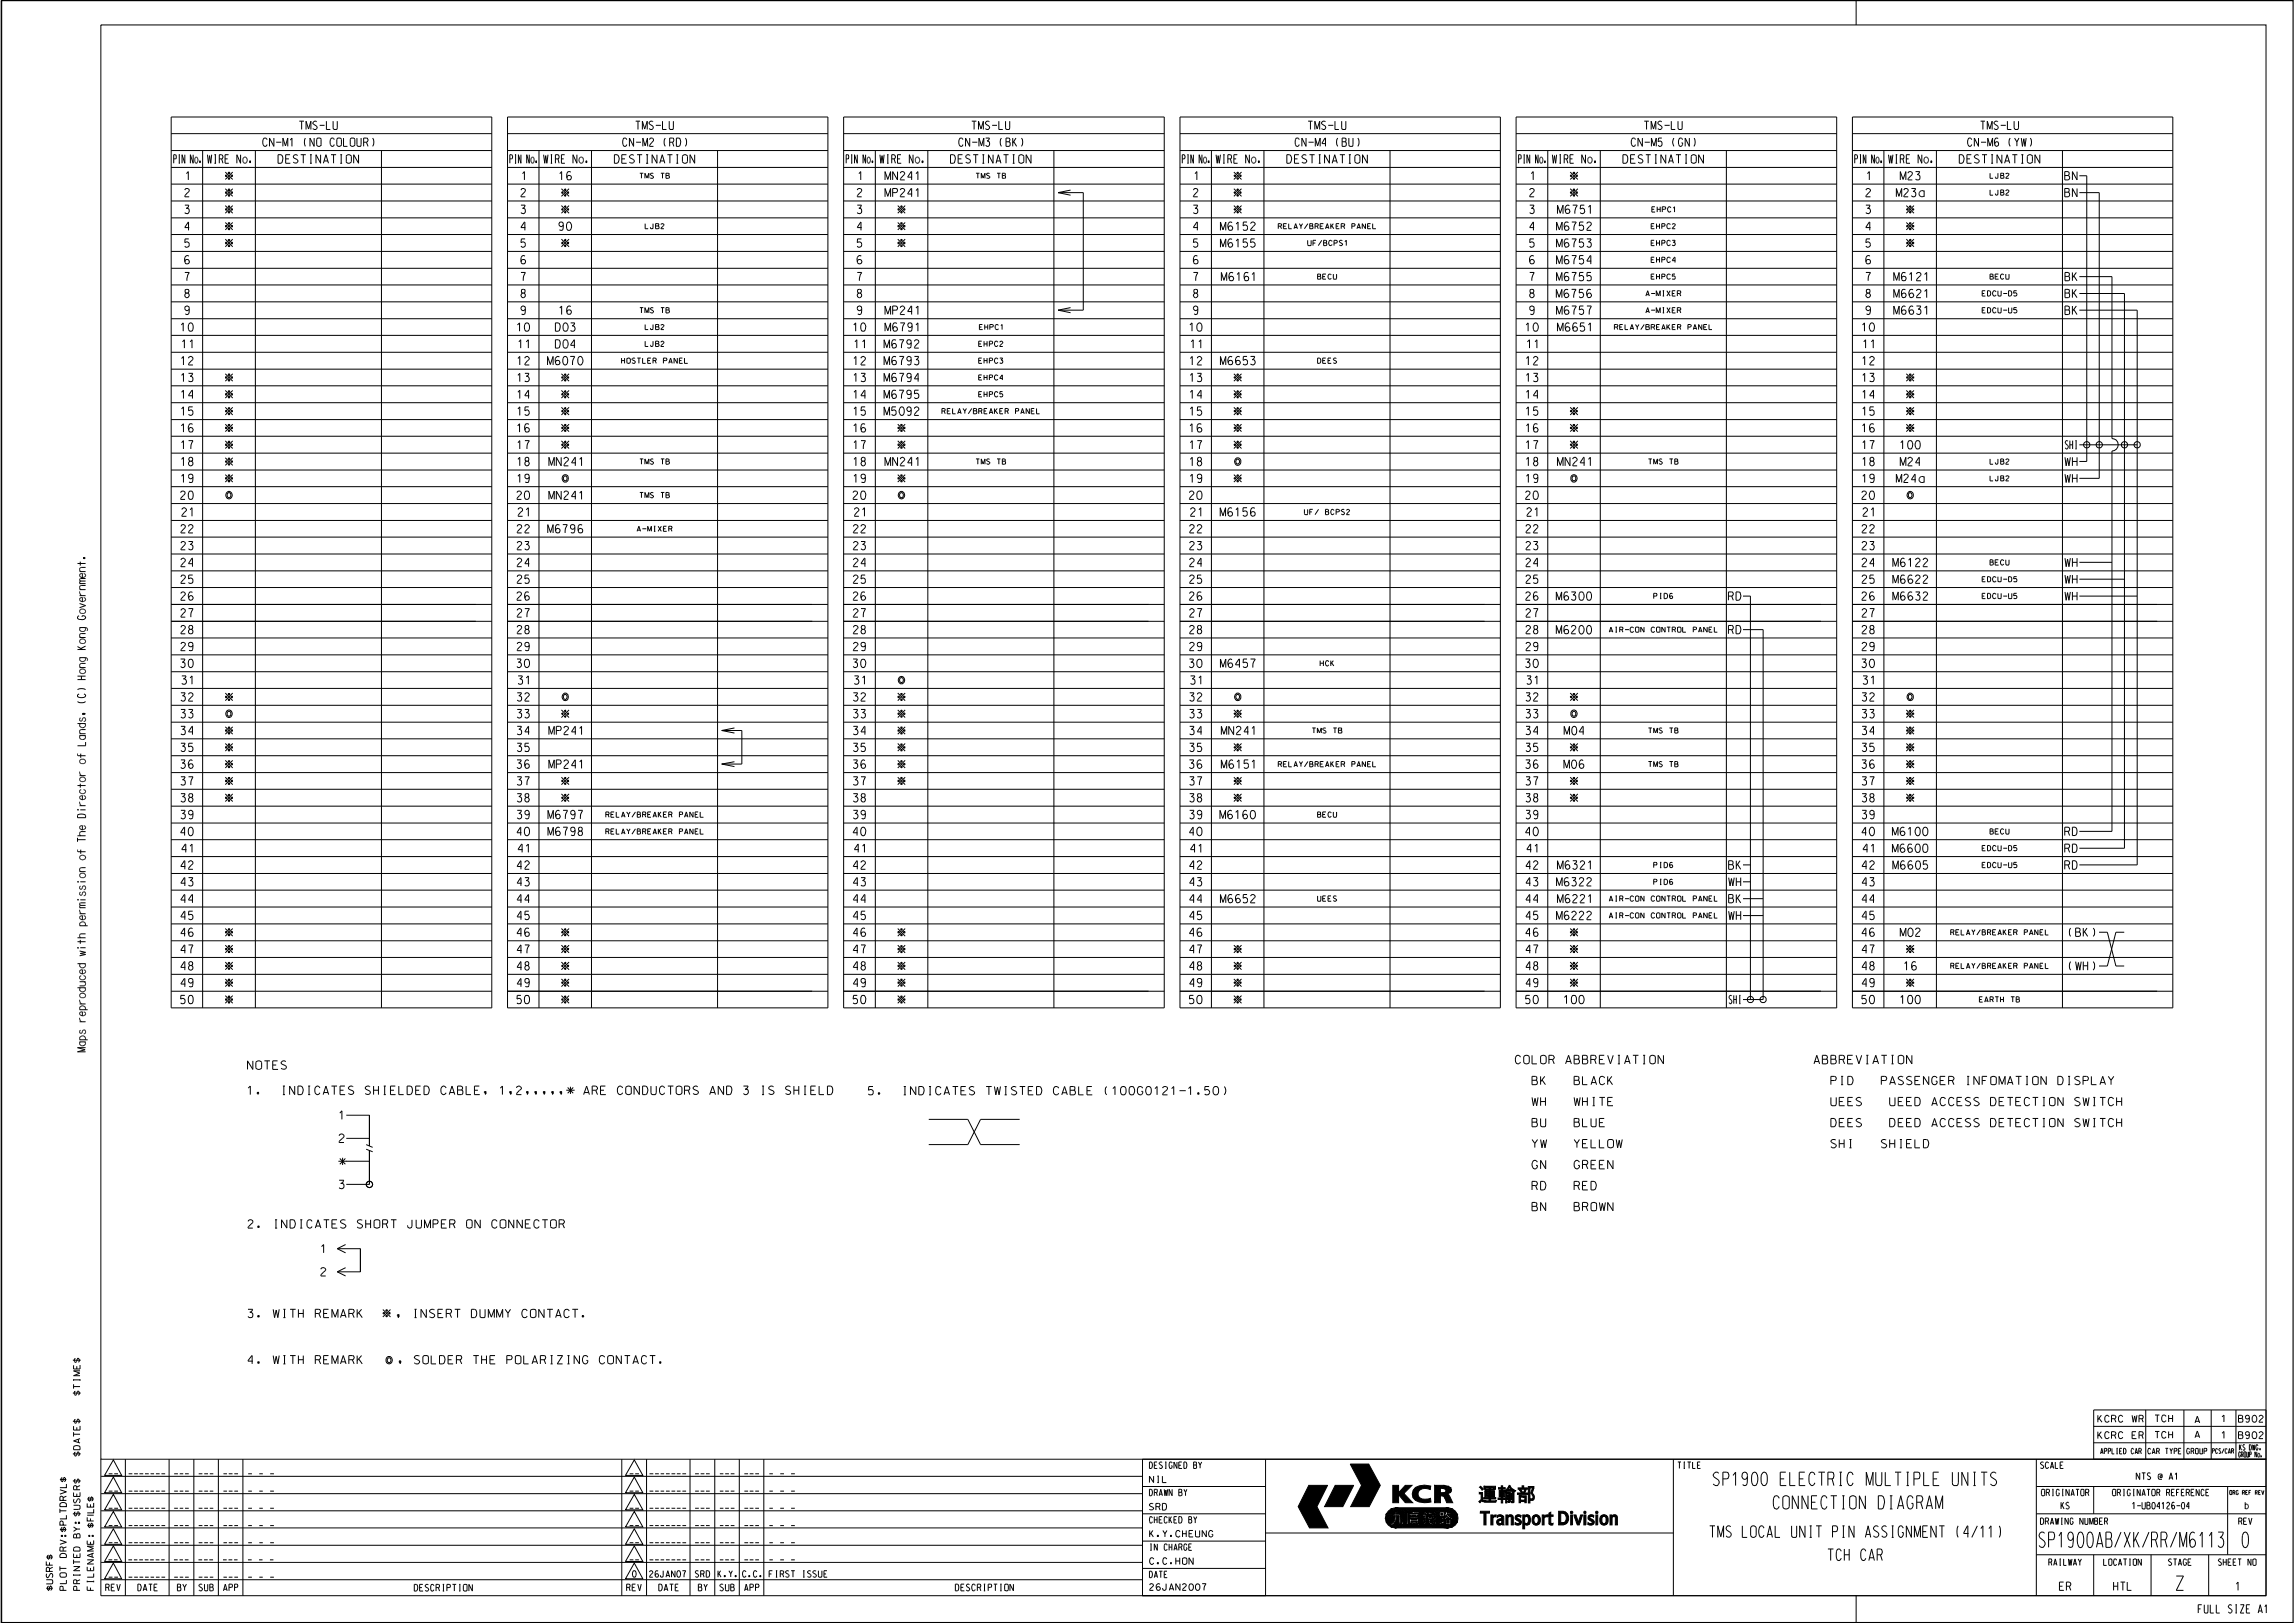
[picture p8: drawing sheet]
<svg xmlns="http://www.w3.org/2000/svg" width="420mm" height="297mm" viewBox="0 0 420 297" stroke-linecap="round" stroke-linejoin="round" font-family="sans-serif">
<defs><g id="words">
<g font-size="2.8">
<text x="373.2" y="283.2">SP1900AB</text>
<text x="388.7" y="283.2">XK</text>
<text x="393.7" y="283.2">RR</text>
<text x="398.9" y="283.2">M6113</text>
<text x="410.3" y="283.2">0</text>
</g>
<text font-size="2.6" x="398.3" y="291">Z</text>
<g font-size="2.5">
<text x="270.5" y="274.8">„B¿Ø‡¡</text>
<text x="313.5" y="271.8">SP1900 ELECTRIC MULTIPLE UNITS</text>
<text x="270.8" y="279">Transport Division</text>
<text x="324.5" y="276.1">CONNECTION DIAGRAM</text>
</g>
<g font-size="2.1">
<text x="312.9" y="281.3">TMS LOCAL UNIT PIN ASSIGNMENT (4/11)</text>
<text x="334.5" y="285.6">TCH CAR</text>
</g>
<g font-size="1.5">
<text x="54.8" y="23.7">TMS-LU</text>
<text x="116.3" y="23.7">TMS-LU</text>
<text x="177.9" y="23.7">TMS-LU</text>
<text x="239.4" y="23.7">TMS-LU</text>
<text x="300.9" y="23.7">TMS-LU</text>
<text x="362.5" y="23.7">TMS-LU</text>
<text x="31.8" y="29.9">PIN No.</text>
<text x="38" y="29.9">WIRE No.</text>
<text x="48.1" y="26.8">CN-M1 (NO COLOUR)</text>
<text x="50.9" y="29.9">DESTINATION</text>
<text x="93.3" y="29.9">PIN No.</text>
<text x="99.5" y="29.9">WIRE No.</text>
<text x="112.4" y="29.9">DESTINATION</text>
<text x="113.9" y="26.8">CN-M2 (RD)</text>
<text x="154.8" y="29.9">PIN No.</text>
<text x="161" y="29.9">WIRE No.</text>
<text x="174" y="29.9">DESTINATION</text>
<text x="175.5" y="26.8">CN-M3 (BK)</text>
<text x="216.4" y="29.9">PIN No.</text>
<text x="222.6" y="29.9">WIRE No.</text>
<text x="235.5" y="29.9">DESTINATION</text>
<text x="237" y="26.8">CN-M4 (BU)</text>
<text x="277.9" y="29.9">PIN No.</text>
<text x="284.1" y="29.9">WIRE No.</text>
<text x="297" y="29.9">DESTINATION</text>
<text x="298.5" y="26.8">CN-M5 (GN)</text>
<text x="339.4" y="29.9">PIN No.</text>
<text x="345.6" y="29.9">WIRE No.</text>
<text x="358.6" y="29.9">DESTINATION</text>
<text x="360.1" y="26.8">CN-M6 (YW)</text>
<text x="34" y="32.9">1</text>
<text x="95.5" y="32.9">1</text>
<text x="102.3" y="32.9">16</text>
<text x="157.1" y="32.9">1</text>
<text x="162" y="32.9">MN241</text>
<text x="218.6" y="32.9">1</text>
<text x="280.1" y="32.9">1</text>
<text x="341.7" y="32.9">1</text>
<text x="347.8" y="32.9">M23</text>
<text x="377.9" y="32.9">BN</text>
<text x="33.8" y="36">2</text>
<text x="33.8" y="39.1">3</text>
<text x="95.3" y="39.1">3</text>
<text x="95.3" y="36">2</text>
<text x="156.9" y="39.1">3</text>
<text x="156.9" y="36">2</text>
<text x="162" y="36">MP241</text>
<text x="218.4" y="36">2</text>
<text x="218.4" y="39.1">3</text>
<text x="279.9" y="39.1">3</text>
<text x="279.9" y="36">2</text>
<text x="285" y="39.1">M6751</text>
<text x="341.5" y="36">2</text>
<text x="341.5" y="39.1">3</text>
<text x="347" y="36">M23a</text>
<text x="377.9" y="36">BN</text>
<text x="33.8" y="45.2">5</text>
<text x="33.8" y="42.2">4</text>
<text x="95.3" y="45.2">5</text>
<text x="95.3" y="42.2">4</text>
<text x="102.3" y="42.2">90</text>
<text x="156.9" y="45.2">5</text>
<text x="156.9" y="42.2">4</text>
<text x="218.4" y="45.2">5</text>
<text x="218.4" y="42.2">4</text>
<text x="223.3" y="45.2">M6155</text>
<text x="223.3" y="42.2">M6152</text>
<text x="279.9" y="45.2">5</text>
<text x="279.9" y="42.2">4</text>
<text x="284.9" y="45.2">M6753</text>
<text x="284.9" y="42.2">M6752</text>
<text x="341.5" y="45.2">5</text>
<text x="341.5" y="42.2">4</text>
<text x="33.8" y="48.3">6</text>
<text x="33.8" y="51.4">7</text>
<text x="95.3" y="48.3">6</text>
<text x="95.3" y="51.4">7</text>
<text x="156.8" y="48.3">6</text>
<text x="156.9" y="51.4">7</text>
<text x="218.4" y="48.3">6</text>
<text x="218.4" y="51.4">7</text>
<text x="223.5" y="51.4">M6161</text>
<text x="279.9" y="48.3">6</text>
<text x="279.9" y="51.4">7</text>
<text x="284.9" y="51.4">M6755</text>
<text x="284.9" y="48.3">M6754</text>
<text x="341.4" y="48.3">6</text>
<text x="341.5" y="51.4">7</text>
<text x="346.6" y="51.4">M6121</text>
<text x="377.9" y="51.4">BK</text>
<text x="33.8" y="54.5">8</text>
<text x="33.8" y="57.5">9</text>
<text x="95.3" y="57.5">9</text>
<text x="95.3" y="54.5">8</text>
<text x="102.3" y="57.5">16</text>
<text x="156.9" y="57.5">9</text>
<text x="156.9" y="54.5">8</text>
<text x="162" y="57.5">MP241</text>
<text x="218.4" y="54.5">8</text>
<text x="218.4" y="57.5">9</text>
<text x="279.9" y="57.5">9</text>
<text x="279.9" y="54.5">8</text>
<text x="284.8" y="54.5">M6756</text>
<text x="284.9" y="57.5">M6757</text>
<text x="341.5" y="54.5">8</text>
<text x="341.5" y="57.5">9</text>
<text x="346.6" y="54.5">M6621</text>
<text x="346.6" y="57.5">M6631</text>
<text x="377.9" y="57.5">BK</text>
<text x="377.9" y="54.5">BK</text>
<text x="33.1" y="60.6">10</text>
<text x="33.3" y="63.7">11</text>
<text x="94.6" y="60.6">10</text>
<text x="94.8" y="63.7">11</text>
<text x="101.7" y="63.7">D04</text>
<text x="101.7" y="60.6">D03</text>
<text x="156.1" y="60.6">10</text>
<text x="156.4" y="63.7">11</text>
<text x="161.8" y="63.7">M6792</text>
<text x="162" y="60.6">M6791</text>
<text x="217.7" y="60.6">10</text>
<text x="217.9" y="63.7">11</text>
<text x="279.2" y="60.6">10</text>
<text x="279.4" y="63.7">11</text>
<text x="285" y="60.6">M6651</text>
<text x="340.7" y="60.6">10</text>
<text x="341" y="63.7">11</text>
<text x="33.1" y="66.8">12</text>
<text x="33.1" y="69.8">13</text>
<text x="94.7" y="69.8">13</text>
<text x="94.7" y="66.8">12</text>
<text x="100.2" y="66.8">M6070</text>
<text x="156.2" y="69.8">13</text>
<text x="156.2" y="66.8">12</text>
<text x="161.8" y="69.8">M6794</text>
<text x="161.8" y="66.8">M6793</text>
<text x="217.7" y="66.8">12</text>
<text x="217.7" y="69.8">13</text>
<text x="223.3" y="66.8">M6653</text>
<text x="279.3" y="69.8">13</text>
<text x="279.3" y="66.8">12</text>
<text x="340.8" y="66.8">12</text>
<text x="340.8" y="69.8">13</text>
<text x="33.1" y="76">15</text>
<text x="33.1" y="72.9">14</text>
<text x="94.7" y="76">15</text>
<text x="94.7" y="72.9">14</text>
<text x="156.2" y="76">15</text>
<text x="156.2" y="72.9">14</text>
<text x="161.8" y="72.9">M6795</text>
<text x="161.8" y="76">M5092</text>
<text x="217.7" y="76">15</text>
<text x="217.7" y="72.9">14</text>
<text x="279.3" y="76">15</text>
<text x="279.3" y="72.9">14</text>
<text x="340.8" y="76">15</text>
<text x="340.8" y="72.9">14</text>
<text x="33.1" y="79.1">16</text>
<text x="33.1" y="82.2">17</text>
<text x="94.6" y="79.1">16</text>
<text x="94.7" y="82.2">17</text>
<text x="156.2" y="79.1">16</text>
<text x="156.2" y="82.2">17</text>
<text x="217.7" y="79.1">16</text>
<text x="217.7" y="82.2">17</text>
<text x="279.2" y="79.1">16</text>
<text x="279.3" y="82.2">17</text>
<text x="340.8" y="79.1">16</text>
<text x="340.8" y="82.2">17</text>
<text x="347.7" y="82.2">100</text>
<text x="378" y="82.2">SHI</text>
<text x="33.1" y="88.3">19</text>
<text x="33.1" y="85.2">18</text>
<text x="94.7" y="85.2">18</text>
<text x="94.7" y="88.3">19</text>
<text x="100.4" y="85.2">MN241</text>
<text x="156.2" y="85.2">18</text>
<text x="156.2" y="88.3">19</text>
<text x="162" y="85.2">MN241</text>
<text x="217.7" y="88.3">19</text>
<text x="217.7" y="85.2">18</text>
<text x="279.3" y="85.2">18</text>
<text x="279.3" y="88.3">19</text>
<text x="285" y="85.2">MN241</text>
<text x="340.8" y="88.3">19</text>
<text x="340.8" y="85.2">18</text>
<text x="347" y="88.3">M24a</text>
<text x="347.8" y="85.2">M24</text>
<text x="377.9" y="88.3">WH</text>
<text x="377.9" y="85.2">WH</text>
<text x="33.1" y="91.4">20</text>
<text x="33.3" y="94.5">21</text>
<text x="94.6" y="91.4">20</text>
<text x="94.8" y="94.5">21</text>
<text x="100.4" y="91.4">MN241</text>
<text x="156.1" y="91.4">20</text>
<text x="156.4" y="94.5">21</text>
<text x="217.7" y="91.4">20</text>
<text x="217.9" y="94.5">21</text>
<text x="223.3" y="94.5">M6156</text>
<text x="279.2" y="91.4">20</text>
<text x="279.4" y="94.5">21</text>
<text x="340.7" y="91.4">20</text>
<text x="341" y="94.5">21</text>
<text x="33.1" y="100.6">23</text>
<text x="33.1" y="97.5">22</text>
<text x="94.7" y="97.5">22</text>
<text x="94.7" y="100.6">23</text>
<text x="100.2" y="97.5">M6796</text>
<text x="156.2" y="97.5">22</text>
<text x="156.2" y="100.6">23</text>
<text x="217.7" y="100.6">23</text>
<text x="217.7" y="97.5">22</text>
<text x="279.3" y="97.5">22</text>
<text x="279.3" y="100.6">23</text>
<text x="340.8" y="100.6">23</text>
<text x="340.8" y="97.5">22</text>
<text x="33.1" y="106.8">25</text>
<text x="33.1" y="103.7">24</text>
<text x="94.7" y="106.8">25</text>
<text x="94.7" y="103.7">24</text>
<text x="156.2" y="106.8">25</text>
<text x="156.2" y="103.7">24</text>
<text x="217.7" y="106.8">25</text>
<text x="217.7" y="103.7">24</text>
<text x="279.3" y="106.8">25</text>
<text x="279.3" y="103.7">24</text>
<text x="340.8" y="106.8">25</text>
<text x="340.8" y="103.7">24</text>
<text x="346.4" y="106.8">M6622</text>
<text x="346.4" y="103.7">M6122</text>
<text x="377.9" y="106.8">WH</text>
<text x="377.9" y="103.7">WH</text>
<text x="33.1" y="109.8">26</text>
<text x="33.1" y="112.9">27</text>
<text x="94.6" y="109.8">26</text>
<text x="94.7" y="112.9">27</text>
<text x="156.2" y="109.8">26</text>
<text x="156.2" y="112.9">27</text>
<text x="217.7" y="109.8">26</text>
<text x="217.7" y="112.9">27</text>
<text x="279.2" y="109.8">26</text>
<text x="279.3" y="112.9">27</text>
<text x="284.8" y="109.8">M6300</text>
<text x="316.3" y="109.8">RD</text>
<text x="340.8" y="109.8">26</text>
<text x="340.8" y="112.9">27</text>
<text x="346.4" y="109.8">M6632</text>
<text x="377.9" y="109.8">WH</text>
<text x="33.1" y="119.1">29</text>
<text x="33.1" y="116">28</text>
<text x="94.7" y="116">28</text>
<text x="94.7" y="119.1">29</text>
<text x="156.2" y="116">28</text>
<text x="156.2" y="119.1">29</text>
<text x="217.7" y="119.1">29</text>
<text x="217.7" y="116">28</text>
<text x="279.3" y="116">28</text>
<text x="279.3" y="119.1">29</text>
<text x="284.8" y="116">M6200</text>
<text x="316.3" y="116">RD</text>
<text x="340.8" y="119.1">29</text>
<text x="340.8" y="116">28</text>
<text x="33.1" y="122.1">30</text>
<text x="33.3" y="125.2">31</text>
<text x="94.6" y="122.1">30</text>
<text x="94.8" y="125.2">31</text>
<text x="156.1" y="122.1">30</text>
<text x="156.4" y="125.2">31</text>
<text x="217.7" y="122.1">30</text>
<text x="217.9" y="125.2">31</text>
<text x="223.3" y="122.1">M6457</text>
<text x="279.2" y="122.1">30</text>
<text x="279.4" y="125.2">31</text>
<text x="340.7" y="122.1">30</text>
<text x="341" y="125.2">31</text>
<text x="33.1" y="131.4">33</text>
<text x="33.1" y="128.3">32</text>
<text x="94.7" y="128.3">32</text>
<text x="94.7" y="131.4">33</text>
<text x="156.2" y="128.3">32</text>
<text x="156.2" y="131.4">33</text>
<text x="217.7" y="131.4">33</text>
<text x="217.7" y="128.3">32</text>
<text x="279.3" y="128.3">32</text>
<text x="279.3" y="131.4">33</text>
<text x="340.8" y="131.4">33</text>
<text x="340.8" y="128.3">32</text>
<text x="33.1" y="137.5">35</text>
<text x="33.1" y="134.5">34</text>
<text x="94.7" y="137.5">35</text>
<text x="94.7" y="134.5">34</text>
<text x="100.4" y="134.5">MP241</text>
<text x="156.2" y="137.5">35</text>
<text x="156.2" y="134.5">34</text>
<text x="217.7" y="137.5">35</text>
<text x="217.7" y="134.5">34</text>
<text x="223.5" y="134.5">MN241</text>
<text x="279.3" y="137.5">35</text>
<text x="279.3" y="134.5">34</text>
<text x="286.3" y="134.5">M04</text>
<text x="340.8" y="137.5">35</text>
<text x="340.8" y="134.5">34</text>
<text x="33.1" y="140.6">36</text>
<text x="33.1" y="143.7">37</text>
<text x="94.6" y="140.6">36</text>
<text x="94.7" y="143.7">37</text>
<text x="100.4" y="140.6">MP241</text>
<text x="156.2" y="140.6">36</text>
<text x="156.2" y="143.7">37</text>
<text x="217.7" y="140.6">36</text>
<text x="217.7" y="143.7">37</text>
<text x="223.5" y="140.6">M6151</text>
<text x="279.2" y="140.6">36</text>
<text x="279.3" y="143.7">37</text>
<text x="286.2" y="140.6">M06</text>
<text x="340.8" y="140.6">36</text>
<text x="340.8" y="143.7">37</text>
<text x="33.1" y="149.8">39</text>
<text x="33.1" y="146.8">38</text>
<text x="94.7" y="146.8">38</text>
<text x="94.7" y="149.8">39</text>
<text x="100.3" y="149.8">M6797</text>
<text x="156.2" y="146.8">38</text>
<text x="156.2" y="149.8">39</text>
<text x="217.7" y="149.8">39</text>
<text x="217.7" y="146.8">38</text>
<text x="223.3" y="149.8">M6160</text>
<text x="279.3" y="146.8">38</text>
<text x="279.3" y="149.8">39</text>
<text x="340.8" y="149.8">39</text>
<text x="340.8" y="146.8">38</text>
<text x="33.1" y="152.9">40</text>
<text x="33.3" y="156">41</text>
<text x="94.6" y="152.9">40</text>
<text x="94.8" y="156">41</text>
<text x="100.3" y="152.9">M6798</text>
<text x="156.1" y="152.9">40</text>
<text x="156.4" y="156">41</text>
<text x="217.7" y="152.9">40</text>
<text x="217.9" y="156">41</text>
<text x="279.2" y="152.9">40</text>
<text x="279.4" y="156">41</text>
<text x="340.7" y="152.9">40</text>
<text x="341" y="156">41</text>
<text x="346.3" y="152.9">M6100</text>
<text x="346.3" y="156">M6600</text>
<text x="377.9" y="156">RD</text>
<text x="377.9" y="152.9">RD</text>
<text x="33.1" y="159.1">42</text>
<text x="94.7" y="159.1">42</text>
<text x="156.2" y="159.1">42</text>
<text x="217.7" y="159.1">42</text>
<text x="279.3" y="159.1">42</text>
<text x="285" y="159.1">M6321</text>
<text x="316.4" y="159.1">BK</text>
<text x="340.8" y="159.1">42</text>
<text x="346.4" y="159.1">M6605</text>
<text x="377.9" y="159.1">RD</text>
<text x="33.1" y="165.2">44</text>
<text x="33.1" y="162.1">43</text>
<text x="94.7" y="162.1">43</text>
<text x="94.7" y="165.2">44</text>
<text x="156.2" y="162.1">43</text>
<text x="156.2" y="165.2">44</text>
<text x="217.7" y="165.2">44</text>
<text x="217.7" y="162.1">43</text>
<text x="223.3" y="165.2">M6652</text>
<text x="279.3" y="162.1">43</text>
<text x="279.3" y="165.2">44</text>
<text x="284.9" y="162.1">M6322</text>
<text x="285" y="165.2">M6221</text>
<text x="316.4" y="165.2">BK</text>
<text x="316.4" y="162.1">WH</text>
<text x="340.8" y="165.2">44</text>
<text x="340.8" y="162.1">43</text>
<text x="33.1" y="171.4">46</text>
<text x="33.1" y="168.3">45</text>
<text x="94.6" y="171.4">46</text>
<text x="94.7" y="168.3">45</text>
<text x="156.2" y="171.4">46</text>
<text x="156.2" y="168.3">45</text>
<text x="217.7" y="171.4">46</text>
<text x="217.7" y="168.3">45</text>
<text x="279.2" y="171.4">46</text>
<text x="279.3" y="168.3">45</text>
<text x="284.9" y="168.3">M6222</text>
<text x="316.4" y="168.3">WH</text>
<text x="340.8" y="171.4">46</text>
<text x="340.8" y="168.3">45</text>
<text x="347.8" y="171.4">M02</text>
<text x="378.5" y="171.4">(BK)</text>
<text x="33.1" y="177.5">48</text>
<text x="33.1" y="174.4">47</text>
<text x="94.7" y="174.4">47</text>
<text x="94.7" y="177.5">48</text>
<text x="156.2" y="174.4">47</text>
<text x="156.2" y="177.5">48</text>
<text x="217.7" y="177.5">48</text>
<text x="217.7" y="174.4">47</text>
<text x="279.3" y="174.4">47</text>
<text x="279.3" y="177.5">48</text>
<text x="340.8" y="177.5">48</text>
<text x="340.8" y="174.4">47</text>
<text x="348.4" y="177.5">16</text>
<text x="378.5" y="177.5">(WH)</text>
<text x="33.1" y="183.7">50</text>
<text x="33.1" y="180.6">49</text>
<text x="94.6" y="183.7">50</text>
<text x="94.7" y="180.6">49</text>
<text x="156.1" y="183.7">50</text>
<text x="156.2" y="180.6">49</text>
<text x="217.7" y="183.7">50</text>
<text x="217.7" y="180.6">49</text>
<text x="279.2" y="183.7">50</text>
<text x="279.3" y="180.6">49</text>
<text x="286.2" y="183.7">100</text>
<text x="316.4" y="183.7">SHI</text>
<text x="340.7" y="183.7">50</text>
<text x="340.8" y="180.6">49</text>
<text x="347.7" y="183.7">100</text>
<text x="45.3" y="195.7">NOTES</text>
<text x="277.3" y="194.7">COLOR ABBREVIATION</text>
<text x="332" y="194.7">ABBREVIATION</text>
<text x="45.3" y="200.3">1.</text>
<text x="49" y="200.3">INDICATES SHIELDED CABLE, 1,2,,,,,* ARE CONDUCTORS AND 3 IS SHIELD</text>
<text x="158.9" y="200.4">5.</text>
<text x="162.7" y="200.4">INDICATES TWISTED CABLE (100G0121-1.50)</text>
<text x="278.8" y="202.4">WH</text>
<text x="278.8" y="198.5">BK</text>
<text x="285.1" y="198.5">BLACK</text>
<text x="285.8" y="202.4">WHITE</text>
<text x="333.4" y="202.4">UEES</text>
<text x="333.4" y="198.5">PID</text>
<text x="340" y="198.5">PASSENGER INFOMATION DISPLAY</text>
<text x="342.3" y="202.4">UEED ACCESS DETECTION SWITCH</text>
<text x="62.1" y="204.8">1</text>
<text x="62.1" y="209.1">2</text>
<text x="278.9" y="206.2">BU</text>
<text x="285.5" y="206.2">BLUE</text>
<text x="333.4" y="206.2">DEES</text>
<text x="342.3" y="206.2">DEED ACCESS DETECTION SWITCH</text>
<text x="62.1" y="213.3">*</text>
<text x="278.7" y="210">YW</text>
<text x="278.8" y="213.9">GN</text>
<text x="285.3" y="210">YELLOW</text>
<text x="285.3" y="213.9">GREEN</text>
<text x="333.6" y="210">SHI</text>
<text x="341.3" y="210">SHIELD</text>
<text x="62.1" y="217.5">3</text>
<text x="278.7" y="221.6">BN</text>
<text x="278.9" y="217.7">RD</text>
<text x="284.7" y="221.6">BROWN</text>
<text x="285.7" y="217.7">RED</text>
<text x="45.4" y="224.7">2. INDICATES SHORT JUMPER ON CONNECTOR</text>
<text x="58.7" y="233.5">2</text>
<text x="58.7" y="229.3">1</text>
<text x="45.4" y="241.1">3. WITH REMARK</text>
<text x="71.6" y="241.1">, INSERT DUMMY CONTACT.</text>
<text x="45.4" y="249.6">4. WITH REMARK</text>
<text x="71.9" y="249.6">, SOLDER THE POLARIZING CONTACT.</text>
<text x="376.9" y="291">ER</text>
<text x="386.8" y="291">HTL</text>
<text x="409.2" y="291">1</text>
<text x="402.3" y="295.2">FULL SIZE A1</text>
</g>
<g font-size="1.3">
<text x="383.9" y="263.3">KCRC ER</text>
<text x="383.9" y="260.3">KCRC WR</text>
<text x="394.4" y="260.2">TCH</text>
<text x="394.4" y="263.2">TCH</text>
<text x="401.7" y="263.1">A</text>
<text x="401.7" y="260.4">A</text>
<text x="406.6" y="263.2">1</text>
<text x="406.6" y="260.2">1</text>
<text x="409.7" y="263.2">B902</text>
<text x="409.7" y="260.2">B902</text>
<text x="391" y="270.8">NTS @ A1</text>
<text x="19.4" y="291.1">REV</text>
<text x="25.2" y="291.1">DATE</text>
<text x="32.5" y="291.1">BY</text>
<text x="36.4" y="291.1">SUB</text>
<text x="40.9" y="291.1">APP</text>
<text x="75.8" y="291.2">DESCRIPTION</text>
<text x="114.7" y="291.1">REV</text>
<text x="120.6" y="291.1">DATE</text>
<text x="127.8" y="291.1">BY</text>
<text x="131.8" y="291.1">SUB</text>
<text x="136.3" y="291.1">APP</text>
<text x="174.8" y="291.1">DESCRIPTION</text>
</g>
<g font-size="1.2">
<text x="19.9" y="269.7">__</text>
<text x="23.5" y="269.7">_______</text>
<text x="31.9" y="269.7">___</text>
<text x="36.4" y="269.7">___</text>
<text x="40.9" y="269.7">___</text>
<text x="45.4" y="269.7">_ _ _</text>
<text x="115.2" y="269.7">__</text>
<text x="118.9" y="269.7">_______</text>
<text x="127.2" y="269.7">___</text>
<text x="131.7" y="269.7">___</text>
<text x="136.2" y="269.7">___</text>
<text x="140.8" y="269.7">_ _ _</text>
<text x="19.9" y="272.9">__</text>
<text x="23.5" y="272.9">_______</text>
<text x="31.9" y="272.9">___</text>
<text x="36.4" y="272.9">___</text>
<text x="40.9" y="272.9">___</text>
<text x="45.4" y="272.9">_ _ _</text>
<text x="115.2" y="272.9">__</text>
<text x="118.9" y="272.9">_______</text>
<text x="127.2" y="272.9">___</text>
<text x="131.7" y="272.9">___</text>
<text x="136.2" y="272.9">___</text>
<text x="140.8" y="272.9">_ _ _</text>
<text x="210.3" y="271.3">NIL</text>
<text x="19.9" y="279.2">__</text>
<text x="19.9" y="276">__</text>
<text x="23.5" y="279.2">_______</text>
<text x="23.5" y="276">_______</text>
<text x="31.9" y="279.2">___</text>
<text x="31.9" y="276">___</text>
<text x="36.4" y="279.2">___</text>
<text x="36.4" y="276">___</text>
<text x="40.9" y="279.2">___</text>
<text x="40.9" y="276">___</text>
<text x="45.4" y="279.2">_ _ _</text>
<text x="45.4" y="276">_ _ _</text>
<text x="115.2" y="279.2">__</text>
<text x="115.2" y="276">__</text>
<text x="118.9" y="279.2">_______</text>
<text x="118.9" y="276">_______</text>
<text x="127.2" y="279.2">___</text>
<text x="127.2" y="276">___</text>
<text x="131.7" y="279.2">___</text>
<text x="131.7" y="276">___</text>
<text x="136.2" y="279.2">___</text>
<text x="136.2" y="276">___</text>
<text x="140.8" y="279.2">_ _ _</text>
<text x="140.8" y="276">_ _ _</text>
<text x="210.3" y="276.3">SRD</text>
<text x="210.4" y="281.3">K.Y.CHEUNG</text>
<text x="377.2" y="276.1">KS</text>
<text x="390.2" y="276.1">1-UB04126-04</text>
<text x="410.9" y="276.1">b</text>
<text x="19.8" y="285.5">__</text>
<text x="19.9" y="282.3">__</text>
<text x="23.5" y="285.5">_______</text>
<text x="23.5" y="282.3">_______</text>
<text x="31.8" y="285.5">___</text>
<text x="31.9" y="282.3">___</text>
<text x="36.3" y="285.5">___</text>
<text x="36.4" y="282.3">___</text>
<text x="40.8" y="285.5">___</text>
<text x="40.9" y="282.3">___</text>
<text x="45.4" y="285.5">_ _ _</text>
<text x="45.4" y="282.3">_ _ _</text>
<text x="115.2" y="285.5">__</text>
<text x="115.2" y="282.3">__</text>
<text x="118.9" y="285.5">_______</text>
<text x="118.9" y="282.3">_______</text>
<text x="127.2" y="285.5">___</text>
<text x="127.2" y="282.3">___</text>
<text x="131.7" y="285.5">___</text>
<text x="131.7" y="282.3">___</text>
<text x="136.2" y="285.5">___</text>
<text x="136.2" y="282.3">___</text>
<text x="140.8" y="285.5">_ _ _</text>
<text x="140.8" y="282.3">_ _ _</text>
<text x="210.4" y="286.3">C.C.HON</text>
<text x="19.9" y="288.6">__</text>
<text x="23.5" y="288.6">_______</text>
<text x="31.9" y="288.6">___</text>
<text x="36.4" y="288.6">___</text>
<text x="40.9" y="288.6">___</text>
<text x="45.4" y="288.6">_ _ _</text>
<text x="115.7" y="288.6">0</text>
<text x="118.9" y="288.6">26JAN07</text>
<text x="127.2" y="288.6">SRD</text>
<text x="131.4" y="288.6">K.Y.</text>
<text x="135.9" y="288.6">C.C.</text>
<text x="140.8" y="288.6">FIRST ISSUE</text>
<text x="210.4" y="291">26JAN2007</text>
</g>
<g font-size="1">
<text x="117.1" y="32.6">TMS TB</text>
<text x="178.6" y="32.6">TMS TB</text>
<text x="364.2" y="35.7">LJB2</text>
<text x="364.2" y="32.6">LJB2</text>
<text x="118.1" y="41.9">LJB2</text>
<text x="233.9" y="41.9">RELAY/BREAKER PANEL</text>
<text x="302.2" y="41.9">EHPC2</text>
<text x="302.3" y="38.8">EHPC1</text>
<text x="239.3" y="45">UF/BCPS1</text>
<text x="302.2" y="45">EHPC3</text>
<text x="241.1" y="51.1">BECU</text>
<text x="302.2" y="51.1">EHPC5</text>
<text x="302.2" y="48">EHPC4</text>
<text x="364.2" y="51.1">BECU</text>
<text x="117.1" y="57.3">TMS TB</text>
<text x="301.2" y="54.2">A-MIXER</text>
<text x="301.2" y="57.3">A-MIXER</text>
<text x="362.8" y="57.3">EDCU-U5</text>
<text x="362.8" y="54.2">EDCU-D5</text>
<text x="118.1" y="63.4">LJB2</text>
<text x="118.1" y="60.3">LJB2</text>
<text x="179.1" y="63.4">EHPC2</text>
<text x="179.2" y="60.3">EHPC1</text>
<text x="295.5" y="60.3">RELAY/BREAKER PANEL</text>
<text x="113.7" y="66.5">HOSTLER PANEL</text>
<text x="179.1" y="69.6">EHPC4</text>
<text x="179.1" y="66.5">EHPC3</text>
<text x="241.1" y="66.5">DEES</text>
<text x="172.4" y="75.7">RELAY/BREAKER PANEL</text>
<text x="179.1" y="72.6">EHPC5</text>
<text x="117.1" y="84.9">TMS TB</text>
<text x="178.6" y="84.9">TMS TB</text>
<text x="301.7" y="84.9">TMS TB</text>
<text x="364.2" y="88">LJB2</text>
<text x="364.2" y="84.9">LJB2</text>
<text x="117.1" y="91.1">TMS TB</text>
<text x="238.7" y="94.2">UF/ BCPS2</text>
<text x="116.6" y="97.2">A-MIXER</text>
<text x="362.8" y="106.5">EDCU-D5</text>
<text x="364.2" y="103.4">BECU</text>
<text x="302.6" y="109.6">PID6</text>
<text x="362.8" y="109.6">EDCU-U5</text>
<text x="294.5" y="115.7">AIR-CON CONTROL PANEL</text>
<text x="241.6" y="121.9">HCK</text>
<text x="240.1" y="134.2">TMS TB</text>
<text x="301.7" y="134.2">TMS TB</text>
<text x="233.9" y="140.3">RELAY/BREAKER PANEL</text>
<text x="301.7" y="140.3">TMS TB</text>
<text x="110.9" y="149.5">RELAY/BREAKER PANEL</text>
<text x="241.1" y="149.5">BECU</text>
<text x="110.9" y="152.6">RELAY/BREAKER PANEL</text>
<text x="362.8" y="155.7">EDCU-D5</text>
<text x="364.2" y="152.6">BECU</text>
<text x="302.6" y="161.9">PID6</text>
<text x="302.6" y="158.8">PID6</text>
<text x="362.8" y="158.8">EDCU-U5</text>
<text x="241.1" y="164.9">UEES</text>
<text x="294.5" y="164.9">AIR-CON CONTROL PANEL</text>
<text x="294.5" y="168">AIR-CON CONTROL PANEL</text>
<text x="357" y="171.1">RELAY/BREAKER PANEL</text>
<text x="357" y="177.2">RELAY/BREAKER PANEL</text>
<text x="362.3" y="183.4">EARTH TB</text>
<text x="384.4" y="266">APPLIED CAR</text>
<text x="393.1" y="266.1">CAR TYPE</text>
<text x="400.2" y="266.1">GROUP</text>
<text x="409.7" y="266.7">GROUP No.</text>
<text x="409.8" y="265.4">KS DWG.</text>
</g>
<text font-size=".9" x="404.9" y="266">PCS/CAR</text>
</g></defs>
<path d="M.3 .1h419.4v296.8h-419.4z" fill="none" stroke="#000" stroke-width=".21"/>
<g fill="none" stroke="#000" stroke-width=".18">
<path d="M18.5 4.6h396.2v262.4h-396.2zM339.7 .1v4.5M419.7 .1h-419.5v296.9h419.5M31.3 21.4h58.7v163h-58.7zM31.3 24.5h58.7M31.3 39.9h58.7M31.3 36.8h58.7M31.3 33.7h58.7M31.3 30.6h58.7M31.3 27.5h58.7M37.1 27.5v156.9M41.2 37.6l1.4 1.4"/>
<path d="M41.2 34.5l1.4 1.4M41.2 31.5l1.4 1.3M42.6 37.6l-1.4 1.4M42.6 34.5l-1.4 1.4M42.6 31.5l-1.4 1.3M46.7 27.5v156.9M69.8 27.5v156.9M92.9 21.4h58.6v163h-58.6zM92.9 24.5h58.6M92.9 39.9h58.6M92.9 36.8h58.6M92.9 33.7h58.6"/>
<path d="M92.9 30.6h58.6M92.9 27.5h58.6M98.6 27.5v156.9M102.7 37.6l1.4 1.4M102.7 34.5l1.4 1.4M104.1 37.6l-1.4 1.4M104.1 34.5l-1.4 1.4M108.2 27.5v156.9M131.3 27.5v156.9M154.4 21.4h58.7v163h-58.7zM154.4 24.5h58.7M154.4 39.9h58.7"/>
<path d="M154.4 36.8h58.7M154.4 33.7h58.7M154.4 30.6h58.7M154.4 27.5h58.7M160.2 27.5v156.9M164.3 37.6l1.4 1.4M165.7 37.6l-1.4 1.4M169.8 27.5v156.9M192.9 27.5v156.9M193.6 35.3h4.6v21.5h-4.6M193.6 35.3l2.3 .4M195.9 34.8l-2.3 .5"/>
<path d="M215.9 21.4h58.7v163h-58.7zM215.9 24.5h58.7M215.9 39.9h58.7M215.9 36.8h58.7M215.9 33.7h58.7M215.9 30.6h58.7M215.9 27.5h58.7M221.7 27.5v156.9M225.8 37.6l1.4 1.4M225.8 34.5l1.4 1.4M225.8 31.5l1.4 1.3M227.2 37.6l-1.4 1.4"/>
<path d="M227.2 34.5l-1.4 1.4M227.2 31.5l-1.4 1.3M231.3 27.5v156.9M254.4 27.5v156.9M277.5 21.4h58.6v163h-58.6zM277.5 24.5h58.6M277.5 39.9h58.6M277.5 36.8h58.6M277.5 33.7h58.6M277.5 30.6h58.6M277.5 27.5h58.6M283.3 27.5v156.9"/>
<path d="M287.4 34.5l1.4 1.4M287.4 31.5l1.4 1.3M287.4 35.2l.2-.1v.3zM287.9 35.7h.3l-.1 .2zM287.9 34.7h.3l-.1 .2zM288.4 35.2h.3l-.1 .2zM288.8 34.5l-1.4 1.4M288.8 31.5l-1.4 1.3M292.9 27.5v156.9M315.9 27.5v156.9M339 21.4h58.6v163h-58.6zM339 24.5h58.6"/>
<path d="M339 39.9h58.6M339 36.8h58.6M339 33.7h58.6M339 30.6h58.6M339 27.5h58.6M344.8 27.5v156.9M348.9 37.6l1.4 1.4M350.3 37.6l-1.4 1.4M354.4 27.5v156.9M377.4 27.5v156.9M380.5 35.3h3.7v52.2h-3.7M380.5 32.2h1.4v52.2h-1.4"/>
<path d="M31.3 58.3h58.7M31.3 55.2h58.7M31.3 52.1h58.7M31.3 49.1h58.7M31.3 46h58.7M31.3 42.9h58.7M34.5 46.9l-.3-.1-.4 .3M41.2 43.8l1.4 1.4M41.2 40.7l1.4 1.4M42.6 43.8l-1.4 1.4M42.6 40.7l-1.4 1.4M92.9 58.3h58.6"/>
<path d="M92.9 55.2h58.6M92.9 52.1h58.6M92.9 49.1h58.6M92.9 46h58.6M92.9 42.9h58.6M96.1 46.9l-.4-.1-.3 .3M102.7 43.8l1.4 1.4M104.1 43.8l-1.4 1.4M154.4 58.3h58.7M154.4 55.2h58.7M154.4 52.1h58.7M154.4 49.1h58.7"/>
<path d="M154.4 46h58.7M154.4 42.9h58.7M157.6 46.9l-.3-.1-.4 .3M164.3 43.8l1.4 1.4M164.3 40.7l1.4 1.4M165.7 43.8l-1.4 1.4M165.7 40.7l-1.4 1.4M193.6 56.8l2.3 .4M195.9 56.3l-2.3 .5M215.9 58.3h58.7M215.9 55.2h58.7M215.9 52.1h58.7"/>
<path d="M215.9 49.1h58.7M215.9 46h58.7M215.9 42.9h58.7M219.1 46.9l-.3-.1-.4 .3M277.5 58.3h58.6M277.5 55.2h58.6M277.5 52.1h58.6M277.5 49.1h58.6M277.5 46h58.6M277.5 42.9h58.6M280.7 46.9l-.4-.1-.3 .3M339 58.3h58.6"/>
<path d="M339 55.2h58.6M339 52.1h58.6M339 49.1h58.6M339 46h58.6M339 42.9h58.6M342.2 46.9l-.4-.1-.3 .3M348.9 43.8l1.4 1.4M348.9 40.7l1.4 1.4M349 44.4l.1-.1 .1 .2-.2 .1zM349.5 44.9l.1-.1 .1 .2-.2 .1zM349.5 43.8l.2 .1-.1 .2-.2-.1zM350 44.4l.1-.1 .1 .2-.2 .1z"/>
<path d="M350.3 43.8l-1.4 1.4M350.3 40.7l-1.4 1.4M380.5 50.6h6v29.7a1.14 1.14 0 0 1 1.1 1.1 1.14 1.14 0 0 1-1.1 1.1v69.6h-6M380.5 56.8h10.6v101.5h-10.6M380.5 53.7h8.3v101.5h-8.3M31.3 79.8h58.7M31.3 76.8h58.7M31.3 73.7h58.7M31.3 70.6h58.7M31.3 67.6h58.7M31.3 64.5h58.7M31.3 61.4h58.7"/>
<path d="M41.2 71.4l1.4 1.4M41.2 74.5l1.4 1.4M41.2 77.6l1.4 1.4M41.2 68.4l1.4 1.4M42.6 71.4l-1.4 1.4M42.6 74.5l-1.4 1.4M42.6 77.6l-1.4 1.4M42.6 68.4l-1.4 1.4M92.9 79.8h58.6M92.9 76.8h58.6M92.9 73.7h58.6M92.9 70.6h58.6"/>
<path d="M92.9 67.6h58.6M92.9 64.5h58.6M92.9 61.4h58.6M102.7 77.6l1.4 1.4M102.7 74.5l1.4 1.4M102.7 71.4l1.4 1.4M102.7 68.4l1.4 1.4M104.1 77.6l-1.4 1.4M104.1 74.5l-1.4 1.4M104.1 71.4l-1.4 1.4M104.1 68.4l-1.4 1.4M154.4 79.8h58.7"/>
<path d="M154.4 76.8h58.7M154.4 73.7h58.7M154.4 70.6h58.7M154.4 67.6h58.7M154.4 64.5h58.7M154.4 61.4h58.7M164.3 77.6l1.4 1.4M165.7 77.6l-1.4 1.4M215.9 79.8h58.7M215.9 76.8h58.7M215.9 73.7h58.7M215.9 70.6h58.7"/>
<path d="M215.9 67.6h58.7M215.9 64.5h58.7M215.9 61.4h58.7M225.8 77.6l1.4 1.4M225.8 74.5l1.4 1.4M225.8 71.4l1.4 1.4M225.8 68.4l1.4 1.4M227.2 71.4l-1.4 1.4M227.2 77.6l-1.4 1.4M227.2 74.5l-1.4 1.4M227.2 68.4l-1.4 1.4M277.5 79.8h58.6"/>
<path d="M277.5 76.8h58.6M277.5 73.7h58.6M277.5 70.6h58.6M277.5 67.6h58.6M277.5 64.5h58.6M277.5 61.4h58.6M287.4 77.6l1.4 1.4M287.4 74.5l1.4 1.4M287.4 75.2l.2-.1 .1 .2-.2 .1zM287.9 75.7l.1-.1 .2 .2-.2 .1zM288.8 77.6l-1.4 1.4M288.8 74.5l-1.4 1.4"/>
<path d="M339 79.8h58.6M339 76.8h58.6M339 73.7h58.6M339 70.6h58.6M339 67.6h58.6M339 64.5h58.6M339 61.4h58.6M348.9 77.6l1.4 1.4M348.9 74.5l1.4 1.4M348.9 71.4l1.4 1.4M348.9 68.4l1.4 1.4M349 72.1l.1-.1 .1 .2-.2 .1z"/>
<path d="M349.5 72.5l.2 .1-.1 .2-.2-.1zM349.5 71.5l.2 .1-.1 .2-.2-.1zM350 72l.2 .1-.1 .2-.2-.1zM350.3 74.5l-1.4 1.4M350.3 77.6l-1.4 1.4M350.3 71.4l-1.4 1.4M350.3 68.4l-1.4 1.4M31.3 98.3h58.7M31.3 95.2h58.7M31.3 92.1h58.7M31.3 89.1h58.7M31.3 86h58.7"/>
<path d="M31.3 82.9h58.7M41.2 80.7l1.4 1.4M41.2 83.8l1.4 1.4M41.2 86.9l1.4 1.3M41.4 90.2a.64 .64 0 0 1 1 0 .64 .64 0 0 1-.2 1 .64 .64 0 0 1-.8-.2 .64 .64 0 0 1 0-.8zM41.6 90.3a.43 .43 0 0 1 .7 .1 .43 .43 0 0 1-.3 .6 .45 .45 0 0 1-.4-.2 .45 .45 0 0 1 0-.5zM42.6 80.7l-1.4 1.4M42.6 83.8l-1.4 1.4M42.6 86.9l-1.4 1.3M92.9 98.3h58.6M92.9 95.2h58.6M92.9 92.1h58.6"/>
<path d="M92.9 89.1h58.6M92.9 86h58.6M92.9 82.9h58.6M102.7 80.7l1.4 1.4M103 87.1a.58 .58 0 0 1 .8-.1 .58 .58 0 0 1 .2 .7 .58 .58 0 0 1-.8 .5 .58 .58 0 0 1-.3-.9zM103.3 87.2a.4 .4 0 0 1 .5 .4 .4 .4 0 0 1-.6 .2l-.1-.3zM104.1 80.7l-1.4 1.4M154.4 98.3h58.7M154.4 95.2h58.7M154.4 92.1h58.7M154.4 89.1h58.7M154.4 86h58.7"/>
<path d="M154.4 82.9h58.7M164.3 80.7l1.4 1.4M164.3 86.9l1.4 1.3M164.5 90.2a.64 .64 0 0 1 1 0 .64 .64 0 0 1-.2 1 .64 .64 0 0 1-.8-.2 .64 .64 0 0 1 0-.8zM164.7 90.3a.43 .43 0 0 1 .6 .1 .43 .43 0 0 1-.2 .6 .45 .45 0 0 1-.5-.2 .45 .45 0 0 1 .1-.5zM165.7 80.7l-1.4 1.4M165.7 86.9l-1.4 1.3M215.9 98.3h58.7M215.9 95.2h58.7M215.9 92.1h58.7M215.9 89.1h58.7M215.9 86h58.7"/>
<path d="M215.9 82.9h58.7M225.8 80.7l1.4 1.4M225.8 86.9l1.4 1.3M226.2 83.9a.63 .63 0 0 1 .9 .6 .63 .63 0 0 1-.9 .5l-.3-.6zM226.3 84.1a.39 .39 0 0 1 .6 .4 .39 .39 0 0 1-.6 .3l-.2-.4zM227.2 80.7l-1.4 1.4M227.2 86.9l-1.4 1.3M277.5 98.3h58.6M277.5 95.2h58.6M277.5 92.1h58.6M277.5 89.1h58.6M277.5 86h58.6"/>
<path d="M277.5 82.9h58.6M287.4 80.7l1.4 1.4M287.4 81.3h.2v.2zM287.6 87.1a.61 .61 0 0 1 .8 0 .61 .61 0 0 1 0 .9 .61 .61 0 0 1-.8 0zM287.8 87.2a.41 .41 0 0 1 .6 .3 .41 .41 0 0 1-.6 .4l-.1-.2zM287.9 81.8h.3l-.1 .2zM287.9 80.8h.3l-.1 .2zM288.4 81.3h.3l-.1 .2zM288.8 80.7l-1.4 1.4M339 98.3h58.6M339 95.2h58.6M339 92.1h58.6"/>
<path d="M339 89.1h58.6M339 86h58.6M339 82.9h58.6M349.1 90.2a.62 .62 0 0 1 .9-.1 .62 .62 0 0 1 .1 .9 .62 .62 0 0 1-.9 .1 .62 .62 0 0 1-.1-.9zM349.3 90.3a.42 .42 0 0 1 .6 .1 .42 .42 0 0 1-.2 .6 .45 .45 0 0 1-.5-.2 .45 .45 0 0 1 .1-.5zM380.5 81.4h10.6M14.2 118.9h1.5M14.2 118.3l.9 .6M14.2 103.1h1.5M14.5 112.7l-.3 .1v.3a.9 .9 0 0 0 1.5-.1l-.3-.3h-.4v.2M14.6 108.2v.4l.3 .4M14.6 116.7h1.1"/>
<path d="M14.6 114.8h1.1l.3 .4-.1 .2M14.6 110.4l1.1 .4-1.1 .4M14.6 109h1.1M14.6 107.9h1.1M14.6 106.8h1.1M14.6 104.6h1.1M14.7 111.6a.5 .5 0 0 1 .7-.1 .5 .5 0 0 1 .1 .7h-.7l-.2-.3zM14.7 114.8l-.1 .5a.65 .65 0 0 0 .8 .2l.3-.4-.2-.3M14.7 102.8v.7M14.7 106.4h.1M14.8 106.3l-.2 .2 .1 .3M14.8 117a.49 .49 0 0 1 .7 0 .49 .49 0 0 1 0 .7 .6 .6 0 0 1-.9-.4z"/>
<path d="M15.3 102.1l.2-.1v.2h-.2zM15.3 104.9l.3 .2a.45 .45 0 0 1-.1 .5 .45 .45 0 0 1-.5 .1l-.2-.1a.37 .37 0 0 1-.2-.5 .37 .37 0 0 1 .5-.2v.8M15.3 109.3l.3 .2M15.4 102.1h.1l-.1 .1M15.6 109.5h.1M15.6 109.5a.55 .55 0 0 1-.3 .6 .55 .55 0 0 1-.7-.2 .38 .38 0 0 1 0-.4 .38 .38 0 0 1 .5-.2v.8M15.7 103.8l-1 .1-.1 .1v.4l.2 .2M15.7 105.9h-1l-.1 .1v.2l.1 .1h1M15.7 107.1l-1 .1-.1 .1v.4l.2 .2M15.7 115.9h-1l-.1 .3v.3l.2 .2M15.7 118.2l-.9 .5M31.3 119.8h58.7"/>
<path d="M31.3 116.7h58.7M31.3 113.7h58.7M31.3 110.6h58.7M31.3 107.5h58.7M31.3 104.5h58.7M31.3 101.4h58.7M92.9 119.8h58.6M92.9 116.7h58.6M92.9 113.7h58.6M92.9 110.6h58.6M92.9 107.5h58.6M92.9 104.5h58.6"/>
<path d="M92.9 101.4h58.6M154.4 119.8h58.7M154.4 116.7h58.7M154.4 113.7h58.7M154.4 110.6h58.7M154.4 107.5h58.7M154.4 104.5h58.7M154.4 101.4h58.7M215.9 119.8h58.7M215.9 116.7h58.7M215.9 113.7h58.7M215.9 110.6h58.7"/>
<path d="M215.9 107.5h58.7M215.9 104.5h58.7M215.9 101.4h58.7M277.5 119.8h58.6M277.5 116.7h58.6M277.5 113.7h58.6M277.5 110.6h58.6M277.5 107.5h58.6M277.5 104.5h58.6M277.5 101.4h58.6M303 109.1l.2-.2-.1-.3h-.5v.9M303.8 108.6h.2"/>
<path d="M303.9 108.6v.9M304.5 109.5v-.9h.4l.2 .2v.5l-.2 .2M306.1 108.7l-.3-.1-.2 .2M319 115.2h3.7v67.7h-3.7M319 109.1h1.3v73.8M339 119.8h58.6M339 116.7h58.6M339 113.7h58.6M339 110.6h58.6M339 107.5h58.6M339 104.5h58.6M339 101.4h58.6"/>
<path d="M380.5 109.1h10.6M380.5 106h8.3M380.5 102.9h6M14.2 128.4l.6 .2h.6l.3-.2M14.2 126.2l.6-.2 .9 .2M14.2 132.4h1.5M14.2 124.4h1.5M14.2 123.7h1.5M14.2 137.9l.1 .4h1.4M14.5 127l-.3 .1v.2a.96 .96 0 0 0 1.5 0l-.1-.2-.2-.1M14.6 134.6h1.1M14.6 134.3h1.1"/>
<path d="M14.6 122.2h1.1M14.6 120.3h1.1l.3 .4-.1 .2M14.7 120.3a.51 .51 0 0 0 .2 .8 .51 .51 0 0 0 .7-.3l-.1-.5M14.7 132.4a.5 .5 0 0 0 .1 .6 .5 .5 0 0 0 .7 0l.2-.3-.2-.3M14.7 134.6a.49 .49 0 0 0 .4 .8 .49 .49 0 0 0 .4-.8M14.7 131.3l-.1 .5 .2 .2 .2-.1a.35 .35 0 0 1 .2-.5 .35 .35 0 0 1 .5 .2v.2l-.4 .2M14.8 122.5a.48 .48 0 0 1 .7 0 .48 .48 0 0 1 0 .7l-.6 .1a.42 .42 0 0 1-.3-.4 .42 .42 0 0 1 .2-.4zM14.8 139l.5-.1a.41 .41 0 0 1 .4 .4 .41 .41 0 0 1-.3 .4h-.6a.41 .41 0 0 1 0-.7zM14.8 137.9v.8M14.9 123.7v.7M15.1 130.6l.4-.1 .1 .2-.4 .1zM15.2 130.6h.1z"/>
<path d="M15.7 121.4h-1l-.1 .3v.3l.2 .2M15.7 133.5l-1 .1-.1 .1v.4l.2 .2M15.7 135.8v.7h-1.5M31.3 138.3h58.7M31.3 135.2h58.7M31.3 132.2h58.7M31.3 129.1h58.7M31.3 126h58.7M31.3 122.9h58.7M41.2 133l1.4 1.4M41.2 126.8l1.4 1.4M41.2 139.1l1.4 1.4"/>
<path d="M41.2 136l1.4 1.4M41.6 130a.64 .64 0 0 1 .9 .6 .64 .64 0 0 1-.9 .6l-.3-.6zM41.8 130.2a.45 .45 0 0 1 .4 .4 .45 .45 0 0 1-.4 .5 .57 .57 0 0 1 0-.9zM42.6 133l-1.4 1.4M42.6 126.8l-1.4 1.4M42.6 139.1l-1.4 1.4M42.6 136l-1.4 1.4M92.9 138.3h58.6M92.9 135.2h58.6M92.9 132.2h58.6M92.9 129.1h58.6M92.9 126h58.6"/>
<path d="M92.9 122.9h58.6M102.7 129.9l1.4 1.4M103.1 127a.65 .65 0 0 1 .9 .3 .65 .65 0 0 1-.4 .9 .66 .66 0 0 1-.7-.4 .66 .66 0 0 1 .2-.8zM103.2 127.2a.42 .42 0 0 1 .6 .2 .42 .42 0 0 1-.3 .6 .45 .45 0 0 1-.4-.3 .45 .45 0 0 1 .1-.5zM104.1 129.9l-1.4 1.4M132.1 133.7h3.7v6.1h-3.7M132.1 133.7l2.3 .4M132.1 139.8l2.3 .5M134.4 133.2l-2.3 .5M134.4 139.4l-2.3 .4M154.4 138.3h58.7M154.4 135.2h58.7"/>
<path d="M154.4 132.2h58.7M154.4 129.1h58.7M154.4 126h58.7M154.4 122.9h58.7M164.3 129.9l1.4 1.4M164.3 133l1.4 1.4M164.3 136l1.4 1.4M164.3 139.1l1.4 1.4M164.3 126.8l1.4 1.4M164.6 123.9a.63 .63 0 0 1 1 .5 .63 .63 0 0 1-1 .6l-.2-.6zM164.8 124.1a.4 .4 0 0 1 .5 .4 .4 .4 0 0 1-.6 .2l-.1-.4zM165.7 129.9l-1.4 1.4"/>
<path d="M165.7 133l-1.4 1.4M165.7 136l-1.4 1.4M165.7 139.1l-1.4 1.4M165.7 126.8l-1.4 1.4M215.9 138.3h58.7M215.9 135.2h58.7M215.9 132.2h58.7M215.9 129.1h58.7M215.9 126h58.7M215.9 122.9h58.7M225.8 136l1.4 1.4M225.8 129.9l1.4 1.4"/>
<path d="M226.2 127a.65 .65 0 0 1 .9 .3 .65 .65 0 0 1-.4 .9 .66 .66 0 0 1-.7-.4 .66 .66 0 0 1 .2-.8zM226.2 127.2a.42 .42 0 0 1 .7 .2 .42 .42 0 0 1-.3 .6 .45 .45 0 0 1-.4-.3 .45 .45 0 0 1 0-.5zM227.2 136l-1.4 1.4M227.2 129.9l-1.4 1.4M277.5 138.3h58.6M277.5 135.2h58.6M277.5 132.2h58.6M277.5 129.1h58.6M277.5 126h58.6M277.5 122.9h58.6M287.4 136l1.4 1.4M287.4 126.8l1.4 1.4"/>
<path d="M287.4 136.7l.2-.1v.3zM287.4 127.5l.2-.1v.3zM287.7 130a.64 .64 0 0 1 .9 .6 .64 .64 0 0 1-.9 .6l-.2-.4v-.4zM287.8 130.2a.39 .39 0 0 1 .6 .4 .39 .39 0 0 1-.6 .4l-.1-.2zM287.9 137.2h.3l-.1 .2zM287.9 136.2h.3l-.1 .2zM287.9 128h.3l-.1 .2zM287.9 126.9h.3l-.1 .3zM288.4 136.7h.3l-.1 .2zM288.4 127.5h.3l-.1 .2zM288.8 136l-1.4 1.4M288.8 126.8l-1.4 1.4"/>
<path d="M339 138.3h58.6M339 135.2h58.6M339 132.2h58.6M339 129.1h58.6M339 126h58.6M339 122.9h58.6M348.9 139.1l1.4 1.4M348.9 136l1.4 1.4M348.9 133l1.4 1.4M348.9 129.9l1.4 1.4M349 136.7l.1-.1 .1 .2-.2 .1zM349 133.6l.2 .2h-.2z"/>
<path d="M349.2 127a.65 .65 0 0 1 1 .3 .65 .65 0 0 1-.4 .9 .66 .66 0 0 1-.8-.4 .66 .66 0 0 1 .2-.8zM349.3 127.2a.42 .42 0 0 1 .6 .2 .42 .42 0 0 1-.2 .6 .45 .45 0 0 1-.5-.3 .45 .45 0 0 1 .1-.5zM349.5 137.1l.2 .1-.1 .2-.2-.1zM349.5 136.1l.2 .1-.1 .2-.2-.1zM349.5 133l.2 .3h-.2zM350 136.6l.2 .1-.1 .2-.2-.1zM350 133.6l.2 .2h-.2zM350.3 139.1l-1.4 1.4M350.3 136l-1.4 1.4M350.3 133l-1.4 1.4M350.3 129.9l-1.4 1.4M14.2 148.2h.2z"/>
<path d="M14.2 153.3v.7M14.2 153.7h1.5M14.2 152.9h1.5M14.2 148.2h.1M14.2 143.8h1.5M14.2 155.5l.1 .4h1.4M14.3 149.1l.2-.1a1.2 1.2 0 0 1 1.2 .2v.4h-1.5zM14.6 141.2v.4l.3 .3M14.6 146.7v.4l.3 .3M14.6 159.5h1.1M14.6 147.4h1.1M14.6 141.9h1.1"/>
<path d="M14.6 142.4a.51 .51 0 0 1 .8-.2 .51 .51 0 0 1 .1 .7l-.7 .1a.39 .39 0 0 1-.2-.6zM14.6 160l.3-.2h.4a.41 .41 0 0 1 .4 .4 .41 .41 0 0 1-.3 .4h-.6a.39 .39 0 0 1-.2-.6zM14.7 156.6a.56 .56 0 0 1 .6-.1 .56 .56 0 0 1 .3 .6l-.1 .1a.51 .51 0 0 1-.6 .1 .51 .51 0 0 1-.2-.7zM14.7 143.4v.7M14.7 148.2h1M14.8 155.5v.7M14.9 144.5l-.3 .2v.3a.59 .59 0 0 0 .6 .3 .59 .59 0 0 0 .5-.6l-.4-.2M15.3 145.6l.3 .1a.52 .52 0 0 1-.3 .7 .52 .52 0 0 1-.7-.3v-.3l.5-.2v.7M15.3 151.1l.3 .1a.45 .45 0 0 1-.1 .5 .45 .45 0 0 1-.5 .1h-.2a.37 .37 0 0 1-.2-.5 .37 .37 0 0 1 .5-.2v.7M15.7 152.2h-1l-.1 .5 .2 .2M15.7 158.8h-1l-.1 .2v.3l.2 .2M31.3 153.7h58.7"/>
<path d="M31.3 159.8h58.7M31.3 156.7h58.7M31.3 150.6h58.7M31.3 147.5h58.7M31.3 144.4h58.7M31.3 141.4h58.7M41.2 142.2l1.4 1.4M41.2 145.3l1.4 1.4M42.6 142.2l-1.4 1.4M42.6 145.3l-1.4 1.4M92.9 153.7h58.6M92.9 159.8h58.6"/>
<path d="M92.9 156.7h58.6M92.9 150.6h58.6M92.9 147.5h58.6M92.9 144.4h58.6M92.9 141.4h58.6M102.7 142.2l1.4 1.4M102.7 145.3l1.4 1.4M104.1 142.2l-1.4 1.4M104.1 145.3l-1.4 1.4M154.4 153.7h58.7M154.4 159.8h58.7M154.4 156.7h58.7"/>
<path d="M154.4 150.6h58.7M154.4 147.5h58.7M154.4 144.4h58.7M154.4 141.4h58.7M164.3 142.2l1.4 1.4M165.7 142.2l-1.4 1.4M215.9 153.7h58.7M215.9 159.8h58.7M215.9 156.7h58.7M215.9 150.6h58.7M215.9 147.5h58.7M215.9 144.4h58.7"/>
<path d="M215.9 141.4h58.7M225.8 142.2l1.4 1.4M225.8 145.3l1.4 1.4M227.2 142.2l-1.4 1.4M227.2 145.3l-1.4 1.4M277.5 153.7h58.6M277.5 159.8h58.6M277.5 156.7h58.6M277.5 150.6h58.6M277.5 147.5h58.6M277.5 144.4h58.6M277.5 141.4h58.6"/>
<path d="M287.4 142.2l1.4 1.4M287.4 145.3l1.4 1.4M287.4 142.9l.2-.1 .1 .2h-.3zM287.4 145.9h.2v.2zM287.9 143.4l.2-.1 .1 .2h-.2zM287.9 146.4h.3l-.1 .2zM287.9 145.4h.3l-.1 .2zM288 142.3l.2 .1-.1 .1h-.2zM288.4 142.9l.2-.1 .1 .2h-.2zM288.4 145.9h.3l-.1 .2zM288.8 142.2l-1.4 1.4M288.8 145.3l-1.4 1.4"/>
<path d="M319 158.3h1.3M339 153.7h58.6M339 159.8h58.6M339 156.7h58.6M339 150.6h58.6M339 147.5h58.6M339 144.4h58.6M339 141.4h58.6M348.9 142.2l1.4 1.4M348.9 145.3l1.4 1.4M349 145.9h.1l.1 .1-.2 .1zM349 142.8l.2 .2h-.2z"/>
<path d="M349.5 143.3l.2 .2h-.2zM349.5 142.3l.2 .2h-.2zM349.5 146.4h.2l-.1 .2-.2-.1zM349.5 145.4h.2l-.1 .2-.2-.1zM350 145.9h.1l.1 .1-.2 .1zM350 142.8l.2 .2h-.2zM350.3 142.2l-1.4 1.4M350.3 145.3l-1.4 1.4M14.2 176.4h1.5M14.2 173.5h.1M14.2 173.4l.2 .1zM14.2 161.3l.2 .1h-.1z"/>
<path d="M14.2 164.6l.2 .1zM14.2 172.3h1.5M14.2 171.6h1.5M14.6 166.5v.3l.3 .4M14.6 179.7h1.1M14.6 174l1.1 .3-1 .2 1 .2-1.1 .2M14.6 169.4h1.4M14.6 167.2h1.1M14.6 166.1h1.1M14.6 165.5h.1M14.6 165.5l.2 .2M14.7 169.4l-.1-.1a.52 .52 0 0 1 .5-.6 .52 .52 0 0 1 .5 .6l-.1 .1"/>
<path d="M14.7 176.4a.5 .5 0 0 0 .4 .7 .5 .5 0 0 0 .4-.7M14.7 173.4h1M14.7 172v.7M14.7 164.7h1M14.7 161.4h1M14.7 162.1l-.1 .4 .2 .3 .2-.1 .1-.5 .3-.1 .2 .1 .1 .4-.4 .2M14.7 163.2l-.1 .5 .2 .2 .2-.1 .1-.5 .3-.1 .2 .1 .1 .4-.4 .2M14.9 178.6a.42 .42 0 0 0-.2 .5 .42 .42 0 0 0 .6 .2 .36 .36 0 0 0 .4-.4 .36 .36 0 0 0-.4-.3M15.3 167.5l.3 .2a.4 .4 0 0 1-.3 .6l-.5-.1a.37 .37 0 0 1-.2-.5 .37 .37 0 0 1 .5-.2v.8M15.3 177.5l.3 .1a.5 .5 0 0 1-.2 .6 .5 .5 0 0 1-.6-.1 .37 .37 0 0 1-.2-.5 .37 .37 0 0 1 .5-.1v.7M15.4 179.7a.39 .39 0 0 1 .3 .3 .39 .39 0 0 1-.3 .4h-.8M15.7 165.2h-1l-.1 .3"/>
<path d="M15.7 165.7h-1l-.1 .2 .1 .2M15.7 170.9h-1l-.1 .5 .2 .2M31.3 178.3h58.7M31.3 175.2h58.7M31.3 172.2h58.7M31.3 169.1h58.7M31.3 166h58.7M31.3 162.9h58.7M41.2 173l1.4 1.4M41.2 169.9l1.4 1.4M41.2 179.1l1.4 1.4M41.2 176.1l1.4 1.4"/>
<path d="M42.6 173l-1.4 1.4M42.6 169.9l-1.4 1.4M42.6 179.1l-1.4 1.4M42.6 176.1l-1.4 1.4M92.9 178.3h58.6M92.9 175.2h58.6M92.9 172.2h58.6M92.9 169.1h58.6M92.9 166h58.6M92.9 162.9h58.6M102.7 173l1.4 1.4M102.7 169.9l1.4 1.4"/>
<path d="M102.7 179.1l1.4 1.4M102.7 176.1l1.4 1.4M104.1 173l-1.4 1.4M104.1 169.9l-1.4 1.4M104.1 179.1l-1.4 1.4M104.1 176.1l-1.4 1.4M154.4 178.3h58.7M154.4 175.2h58.7M154.4 172.2h58.7M154.4 169.1h58.7M154.4 166h58.7M154.4 162.9h58.7"/>
<path d="M164.3 173l1.4 1.4M164.3 169.9l1.4 1.4M164.3 179.1l1.4 1.4M164.3 176.1l1.4 1.4M165.7 173l-1.4 1.4M165.7 169.9l-1.4 1.4M165.7 179.1l-1.4 1.4M165.7 176.1l-1.4 1.4M215.9 178.3h58.7M215.9 175.2h58.7M215.9 172.2h58.7M215.9 169.1h58.7"/>
<path d="M215.9 166h58.7M215.9 162.9h58.7M225.8 173l1.4 1.4M225.8 179.1l1.4 1.4M225.8 176.1l1.4 1.4M227.2 173l-1.4 1.4M227.2 179.1l-1.4 1.4M227.2 176.1l-1.4 1.4M277.5 178.3h58.6M277.5 175.2h58.6M277.5 172.2h58.6M277.5 169.1h58.6"/>
<path d="M277.5 166h58.6M277.5 162.9h58.6M287.4 173l1.4 1.4M287.4 169.9l1.4 1.4M287.4 179.1l1.4 1.4M287.4 176.1l1.4 1.4M287.4 173.6h.2v.2zM287.4 170.6l.2-.1 .1 .2h-.3zM287.4 179.8l.2-.1 .1 .2h-.2zM287.4 176.7l.2-.1 .1 .2-.2 .1zM287.9 174.1h.3l-.1 .2zM287.9 173.1h.3l-.1 .2z"/>
<path d="M287.9 170h.2l.1 .2h-.2zM288 171l.2 .1-.1 .1h-.2zM288 179.2l.2 .1-.1 .1h-.2zM288.4 173.6h.3l-.1 .2zM288.4 170.6l.2-.1 .1 .2h-.3zM288.4 179.8l.2-.1 .1 .2h-.2zM288.8 173l-1.4 1.4M288.8 169.9l-1.4 1.4M288.8 179.1l-1.4 1.4M288.8 176.1l-1.4 1.4M319 161.4h1.3M319 167.5h3.7"/>
<path d="M319 164.5h3.7M339 178.3h58.6M339 175.2h58.6M339 172.2h58.6M339 169.1h58.6M339 166h58.6M339 162.9h58.6M348.9 173l1.4 1.4M348.9 179.1l1.4 1.4M349 173.6h.1l.1 .1-.2 .1zM349 179.7l.2 .2h-.2zM349.5 174.1h.2l-.1 .2-.2-.1z"/>
<path d="M349.5 173l.2 .1-.1 .2-.2-.1zM349.5 179.2l.2 .2h-.2zM350 173.6h.2l-.1 .2-.2-.1zM350 179.7l.2 .2h-.2zM350.3 173l-1.4 1.4M350.3 179.1l-1.4 1.4M384.1 170.6h1.6l1.5 6.2h1.5M388.7 170.6h-1.5l-1.5 6.2h-1.6M14.2 180.8h1.5M14.6 190.7h1.1M14.6 183v.3l.3 .4M14.6 186.3v.3l.3 .4"/>
<path d="M14.6 190.3h1.4M14.6 187h1.1M14.6 184.8h1.4M14.6 183.7h1.1M14.7 190.7a.49 .49 0 0 0 .4 .7 .49 .49 0 0 0 .4-.7M14.7 180.8a.5 .5 0 0 0 .1 .6 .5 .5 0 0 0 .7 0l.2-.3-.2-.3M14.7 181.9a.5 .5 0 0 1 .7-.1 .5 .5 0 0 1 .1 .7h-.7l-.2-.3zM14.7 184.8l-.1-.1a.51 .51 0 0 1 .5-.6 .51 .51 0 0 1 .5 .6l-.1 .1M14.7 190.3l-.1-.4 .4-.3h.3l.3 .3-.1 .4M14.7 188.5l-.1 .2 .1 .4h.3l.1-.5 .3-.1h.2l.1 .5-.4 .2M15.3 185.2l.4 .2a.53 .53 0 0 1-.6 .5 .53 .53 0 0 1-.5-.6l.5-.1v.7M15.7 191.7h-1.5l1.4 .4-1.4 .4h1.5"/>
<path d="M31.3 181.4h58.7M41.2 182.2l1.4 1.4M42.6 182.2l-1.4 1.4M92.9 181.4h58.6M102.7 182.2l1.4 1.4M104.1 182.2l-1.4 1.4M154.4 181.4h58.7M164.3 182.2l1.4 1.4M165.7 182.2l-1.4 1.4M215.9 181.4h58.7M225.8 182.2l1.4 1.4M227.2 182.2l-1.4 1.4"/>
<path d="M277.5 181.4h58.6M287.9 180.3l.2-.1 .1 .2-.2 .1zM338.2 197h.5a.9 .9 0 0 1 0 1.5h-.5M339 181.4h58.6M349.5 180.2l.2 .2-.2 .1zM63.4 204.1h4.2v5.6M63.4 212.5h4.2M63.4 208.3h4.2M67 210.3l1.2 .5M67 209.5l1.2 .5M67.6 210.6v6.1h-4.2M170 204.8h7.1l2.4 4.7h7.1"/>
<path d="M186.6 204.8h-7.1l-2.4 4.7h-7.1M340.5 205.6l.2 .1-.2 .4M340.5 201.7l.2 .2-.2 .3M61.7 228.5h4.3v4.2h-4.3M61.7 232.7l1.5 .8M61.7 228.5l1.5 .8M63.2 232l-1.5 .7M63.2 227.7l-1.5 .8M70.1 239.6l1.4 1.4M71.5 239.6l-1.4 1.4M13.3 254.9h1.5M13.3 248.9h1.5"/>
<path d="M13.5 252.4v.3M13.5 253.3v.8M13.5 253.7h1.1M13.5 252.5h1.1M13.8 259.7l-.2 .1v.5l.3 .1 .2-.6 .3-.1 .1 .3-.1 .4M13.8 254.6l-.2 .1v.5l.3 .1 .2-.6 .3-.1 .1 .3-.1 .4M13.8 248.6l-.2 .1v.5l.3 .1 .2-.6 .3-.1 .1 .3-.1 .4M14.1 250v.5M14.6 249.8v.7h-1.1v-.7M14.6 252.4v.3M14.6 250.9h-1.1l1.1 .4-1.1 .4h1.1M71 248.5a.41 .41 0 0 1 .5 .4 .41 .41 0 0 1-.5 .4l-.1-.3z"/>
<path d="M392.7 258v9M399.7 258v9M404.7 258v9M409.2 258v9M11 272.6l1.1 .4-1.1 .4M11 276.5h1.1M11 276.1v.7M11 279.9h1.1M11 270.8h1.1M11 275.1a.78 .78 0 0 1 1.1 .1v.5h-1.1zM11.4 279.5l-.2 .2v.4l.2 .2 .2-.2v-.4l.2-.2 .2 .2v.4l-.2 .2M11.4 270.4l-.2 .1v.5l.2 .1 .2-.1v-.5l.2-.1 .2 .1v.5l-.2 .1"/>
<path d="M11.6 279.1l-.1-.6-.3-.2-.2 .2v.6h1.1M11.6 274.6l-.1-.7-.3-.1-.2 .3v.5h1.1M12.1 277.3v.7h-1.1M12.1 271.6v.6h-1.1M12.1 273.8l-.5 .3M13.3 277h1.5M13.3 271h1.5M13.3 266.1h1.5M13.3 260.1h1.5M13.5 275.5h.9l.2 .1v.6h-1.1M13.5 262.1v.8M13.5 262.5h1.1"/>
<path d="M13.5 279.4l.6 .4-.6 .4M13.5 274.3v.1a.4 .4 0 0 0 .3 .6l.4-.6 .2-.1a.45 .45 0 0 1 .1 .7M13.5 264.7l.3-.1a.71 .71 0 0 1 .8 .2v.5h-1.1zM13.8 276.7l-.2 .1v.5l.3 .1 .2-.6 .3-.1 .1 .2-.1 .5M13.8 270.7l-.2 .1v.5l.3 .1 .2-.6 .3-.1 .1 .3-.1 .4M13.8 265.7l-.2 .1v.5l.3 .1 .2-.6 .3-.1 .1 .3-.1 .4M13.8 278.5l.1 .1v.2h-.1zM13.8 278.6l.1 .1zM14 279.8h.6M14.1 272.1l-.3-.2-.3 .1v.6h1.1M14.1 261.2v.5M14.1 272.1v.5"/>
<path d="M14.1 273.3v.5M14.4 263.4v.6M14.4 278.5h.1v.3h-.1zM14.4 278.6l.1 .1zM14.6 260.9v.8h-1.1v-.7M14.6 273.1v.7h-1.1v-.7M14.6 271.9l-.5 .2M14.6 263.3l-1.1 .4 1.1 .4M16 277.7v.6h1.1M16 279.1h1.1M16 277.3h1.1M16 274.3h1.1"/>
<path d="M16.4 278.8l-.2 .1v.4l.2 .2 .2-.2v-.4l.2-.1 .2 .1v.4l-.2 .2M16.4 273.9l-.2 .2v.4l.2 .2 .2-.2v-.4l.2-.2 .2 .2v.4l-.2 .2M16.6 275.3v.5M16.6 277.9v.4M17.1 276.2v.6h-1.1M17.1 275v.8h-1.1v-.7M18.5 267v25h396.2v-34h-31.5v9h31.5M18.5 270.2h190.6M18.5 273.3h190.6M18.5 276.5h190.6M18.5 279.6h190.6M20.7 270.3l1.6 2.9h-3.2z"/>
<path d="M20.7 279.8l1.6 2.8h-3.2zM20.7 276.6l1.6 2.8h-3.2zM20.7 273.5l1.6 2.8h-3.2zM20.7 267.2l1.6 2.8h-3.2zM22.9 267v25M30.9 267v25M35.5 267v25M40 267v25M44.4 267v25M113.8 267v25M116.1 279.8l1.5 2.8h-3.1zM116.1 276.6l1.5 2.8h-3.1z"/>
<path d="M116.1 273.5l1.5 2.8h-3.1zM116.1 270.3l1.5 2.9h-3.1zM116.1 267.2l1.5 2.8h-3.1zM118.3 267v25M126.3 267v25M130.8 267v25M135.3 267v25M139.8 267v25M209.1 267h205.6v25h-205.6zM209.1 267v25M209.1 277h22.5M209.1 272h22.5"/>
<path d="M210.4 267.5h.3l.2 .3v.6l-.2 .3h-.3zM210.4 272.5h.3l.2 .3v.6l-.2 .3h-.3zM210.9 277.8l-.2-.3-.2 .1-.1 .4 .1 .7h.2l.2-.2M211.2 277.5v1.2M211.2 268.1h.4M211.2 273.1h.4M211.2 278.1h.6M211.6 273.1h.2v-.5l-.6-.1v1.2M211.6 273.1l.2 .6M211.8 267.5h-.6v1.2h.6M211.8 277.5v1.2M212.1 273.7l.3-1.2 .3 1.2"/>
<path d="M212.1 278.1h.4M212.2 273.4h.5M212.7 267.6l-.3-.1-.3 .2 .1 .3 .4 .2v.4l-.3 .1-.2-.1M212.7 277.5h-.6v1.2h.6M213.1 272.5l.1 1.2 .2-1 .1 1 .2-1.2M213.2 267.5h.2M213.2 268.7h.2M213.4 267.5v1.2M213.6 277.8l-.3-.3a.81 .81 0 0 0 0 1.2l.3-.2M214 277.5v1.2M214.1 278l.4 .7M214.4 277.5l-.4 .8"/>
<path d="M214.5 267.7l-.2-.2-.3 .2 .1 1h.3l.1-.5h-.1M214.5 272.5v1.2l-.5-1.2v1.2M214.8 278.1h.4M215.3 277.5h-.5v1.2h.6M215.4 267.5v1.2l-.6-1.2v1.2M215.7 272.5l.5 .1v.5l.1 .4-.1 .2h-.5zM215.7 277.5h.4a.82 .82 0 0 1 0 1.2h-.4zM215.7 268.1h.4M215.7 273.1h.5M216.3 267.5h-.6v1.2h.6M216.7 267.5h.3l.2 .3v.6l-.2 .3h-.3zM216.7 272.5l.3 .6"/>
<path d="M217 273.1v.6M217.2 272.5l-.2 .6M217.6 277.5l.4 .1 .1 .9-.1 .2h-.4zM217.6 278.1h.4M218.4 267.5l.5 .1v.5l.1 .4-.1 .2h-.5zM218.4 268.1h.5M218.4 277.5l.3 .6M218.7 278.1v.6M219 277.5l-.3 .6M219.3 267.5l.3 .6M219.6 268.1v.6M219.9 267.5l-.3 .6"/>
<path d="M231.6 267v25M306.2 267v25M307 267.5h.6M307.3 267.5v1.2M308.1 267.5h.3M308.1 268.7h.3M308.2 267.5v1.2M308.8 267.5h.7M309.1 267.5v1.2M309.8 267.5v1.2h.5M310.6 268.1h.4M311.1 267.5h-.5v1.2h.6"/>
<path d="M372.7 277h42M372.7 272h42M372.7 267v25M373.4 277.8h.4a.82 .82 0 0 1 0 1.2h-.4zM373.8 272.5l.4 .2v.8a.31 .31 0 0 1-.3 .2 .31 .31 0 0 1-.3-.2v-.8zM374 267.6l-.3-.1-.3 .2 .1 .3 .4 .2v.4l-.3 .1-.2-.1M374.3 278.4h.4M374.5 273.1h.4M374.7 278.4l.2-.3-.1-.3h-.5v1.2M374.7 278.4l.2 .6M374.9 273.1l.2-.2-.1-.3-.5-.1v1.2M374.9 273.1l.2 .6"/>
<path d="M374.9 267.7l-.3-.2a.68 .68 0 0 0 0 1.2l.3-.2M375.2 279l.3-1.2 .3 1.2M375.2 268.7l.3-1.2 .3 1.2M375.3 278.7h.5M375.3 268.4h.5M375.6 272.5h.2M375.6 273.7h.2M375.7 272.5v1.2M376.1 267.5v1.2h.5M376.1 277.8l.2 1.2 .2-1.1 .1 1.1 .2-1.2M376.9 272.8l-.1-.2h-.4l-.1 .4 .1 .7h.4l.1-.5h-.2M377 268.1h.4"/>
<path d="M377.2 277.8h.2M377.2 279h.2M377.3 277.8v1.2M377.4 272.5h.2M377.4 273.7h.2M377.5 272.5v1.2M377.6 267.5h-.6v1.2h.6M378.5 277.8v1.2l-.6-1.2v1.2M378.7 272.5v1.2l-.6-1.2v1.2M379 273.7l.3-1.2 .3 1.2M379.1 273.4h.4M379.4 278l-.1-.2h-.3l-.2 .5 .2 .6 .2 .1 .2-.3v-.2h-.2"/>
<path d="M379.9 272.5h.6M380.2 272.5v1.2M381 272.5l.4 .2v.8a.31 .31 0 0 1-.3 .2 .31 .31 0 0 1-.3-.2v-.8zM381.2 277.8v1.2l-.6-1.2v1.2M381.6 277.8v1.1l.1 .1 .4-.1v-1.1M381.7 273.1h.4M382.1 273.1l.2-.2-.1-.3-.5-.1v1.2M382.1 273.1l.2 .6M382.4 279v-1.2l.3 1.1 .4-1.1v1.2M383.2 264h31.5M383.2 261h31.5M383.2 272v5"/>
<path d="M383.3 277.8l.5 .1v.4l.1 .4-.1 .3h-.5zM383.3 278.3h.5M384.2 278.4h.4M384.8 277.8h-.6v1.2h.6M385.1 278.4h.4M385.5 278.4l.2-.3-.1-.3h-.5v1.2M385.5 278.4l.2 .6M386.7 272.6l.3-.1 .2 .2v.8a.31 .31 0 0 1-.3 .2 .31 .31 0 0 1-.3-.2zM387.5 273.1h.4M387.9 273.1l.2-.2-.1-.3-.5-.1v1.2M387.9 273.1l.2 .6M388.6 272.5h.2"/>
<path d="M388.6 273.7h.2M388.7 272.5v1.2M389.8 272.8l-.2-.3a.73 .73 0 0 0 0 1.2h.2v-.2v-.3h-.1M390.4 272.5h.2M390.4 273.7h.2M390.5 272.5v1.2M391.7 272.5v1.2l-.6-1.2v1.2M392 273.7l.3-1.2 .3 1.2M392.1 273.4h.4M392.9 272.5h.6M393.2 272.5v1.2M394 272.5h.2l.2 .2v.8a.34 .34 0 0 1-.3 .2 .34 .34 0 0 1-.3-.2v-.8z"/>
<path d="M394.7 273.1h.4M395.1 273.1l.2-.2-.1-.3-.5-.1v1.2M395.1 273.1l.2 .6M396.5 273.1h.4M396.9 273.1h.1v-.5l-.5-.1v1.2M396.9 273.1l.1 .6M397.4 273.1h.4M397.9 272.5h-.5v1.2h.6M398.3 273.1h.4M398.8 272.5h-.5v1.2M399.2 273.1h.4M399.7 272.5h-.5v1.2h.6"/>
<path d="M400.1 273.1h.4M400.5 273.1l.2-.2-.1-.3-.5-.1v1.2M400.5 273.1l.2 .6M401 273.1h.4M401.5 272.5h-.5v1.2h.6M402.5 272.5v1.2l-.6-1.2v1.2M403.4 272.8l-.1-.2h-.4l-.1 .4 .1 .7h.4l.1-.2M403.7 273.1h.4M404.2 272.5h-.5v1.2h.5M407.7 272v12.5M408.1 272.8h.3l-.1 .7-.2-.1zM408.6 273.1h.3"/>
<path d="M408.9 273.1l.1-.1-.1-.2-.3-.1v.8M408.9 273.1l.1 .4M409.6 272.9l-.1-.2a.39 .39 0 0 0-.3 .4 .39 .39 0 0 0 .3 .4l.1-.3h-.1M409.7 278.4h.4M410.1 278.4l.2-.3-.1-.3h-.5v1.2M410.1 278.4l.2 .6M410.4 273.1h.2M410.6 278.4h.4M410.6 273.1l.1-.3-.3-.1v.8M410.6 273.1l.2 .4M411 273.1h.2M411.1 277.8h-.5v1.2h.6"/>
<path d="M411.3 272.7h-.3v.8h.4M411.5 277.8l.3 1.2 .3-1.2M411.6 273.1h.2M411.9 272.7h-.3v.8M412.7 273.1h.3M413 273.1v-.3l-.3-.1v.8M413 273.1l.1 .4M413.3 273.1h.3M413.7 272.7h-.4v.8h.4M413.9 272.7l.2 .8 .2-.8M8.5 289.1h.9l.3 .2-.1 .5h-1.1M8.5 285.7v.7h1.2"/>
<path d="M8.5 290.7h1.2M8.5 284.9h1.2M8.6 288a.45 .45 0 0 0 .2 .7l.5-.8 .4 .3-.2 .5M8.9 290.2l-.2 .2v.4l.2 .2 .2-.2v-.4l.2-.2 .2 .2v.4l-.2 .2M8.9 284.6l-.2 .1v.4l.2 .2 .2-.2v-.4l.2-.1 .2 .1v.4l-.2 .2M9.1 287.6l-.1-.7-.3-.1-.2 .3v.5h1.2M9.1 285.9v.5M9.7 286.8l-.6 .3M11 287h1.1M11 286.6v.8M11 281.8l1.1 .4-1.1 .4M11 284.4a.78 .78 0 0 1 1.1 .2v.4h-1.1z"/>
<path d="M11.1 287.9l.8-.1a.47 .47 0 0 1 0 .8h-.7a.51 .51 0 0 1-.1-.7zM11.2 281h.2v.1h-.2zM11.3 281l.1 .1zM11.6 291l-.1-.6h-.5v.6h1.1M11.6 283.3l-.3-.2-.3 .1v.6h1.1M11.6 283.3v.5M11.9 281h.2l-.1 .2-.1-.1zM11.9 281l.1 .1zM12.1 289.1v.7h-1.1M12.1 283.1l-.5 .2M13.5 286.7h1.1l-1.1 .7h1.1M13.5 285.4v.8"/>
<path d="M13.5 288.1v.3M13.5 288.2h1.1M13.5 285.8h1.1M13.5 283.2l.3-.1a.71 .71 0 0 1 .8 .3v.4h-1.1zM13.5 280.8l.3-.1 .2 .2 .1-.2h.5v.7h-1.1zM14 280.9v.5M14.1 291l-.1-.6h-.5v.6h1.1M14.1 289.3l-.3-.2-.3 .1v.6h1.1M14.1 284.5v.5M14.1 289.3v.5M14.6 284.3v.7h-1.1v-.7M14.6 288.1v.3"/>
<path d="M14.6 289.1l-.5 .2M16 289.3v.2M16 290.3v.7h1.1M16 289.4h1.1M16 285.4h1.1l-1.1 .8h1.1M16.3 281h.1v.1l-.1 .1zM16.3 281l.1 .1zM16.6 282.1v.5M16.6 286.9v.5M16.6 290.5v.5M16.8 281h.2l.1 .1h-.3zM16.8 284.3v.6"/>
<path d="M16.9 281l.1 .1zM17.1 281.9v.7h-1.1v-.7M17.1 286.7v.7h-1.1v-.7M17.1 287.9v.7h-1.1M17.1 289.3v.2M17.1 284.2l-1.1 .4 1.1 .4M17.1 282.9h-1.1l1.1 .5-1.1 .4h1.1M18.5 282.8h190.6M18.5 285.9h190.6M18.5 289.1h190.6M20.7 286l1.6 2.9h-3.2zM20.7 282.9l1.6 2.8h-3.2z"/>
<path d="M116.1 282.9l1.5 2.8h-3.1zM116.1 286l1.5 2.9h-3.1zM209.1 282h22.5M209.1 287h22.5M210.4 287.5h.3l.2 .3v.6l-.2 .3h-.3zM210.5 282.5h.2M210.5 283.7h.2M210.7 282.5v1.2M211.2 288.7l.3-1.2 .3 1.2M211.3 288.4h.5M211.8 282.5v1.2l-.6-1.2v1.2M212.1 287.5h.6"/>
<path d="M212.4 287.5v1.2M213.1 288.1h.3M213.6 287.5h-.5v1.2h.5M213.6 282.8l-.3-.3a.81 .81 0 0 0 0 1.2l.3-.2M214 282.5v1.2M214 283.1h.5M214.5 282.5v1.2M214.8 283.7l.3-1.2 .3 1.2M214.9 283.4h.4M215.7 283.1h.4M216.1 283.1l.2-.2-.1-.3-.5-.1v1.2M216.1 283.1l.2 .6"/>
<path d="M217.2 282.8l-.2-.3a.77 .77 0 0 0-.1 1.2l.3-.2v-.3h-.2M217.6 283.1h.3M218.1 282.5h-.5v1.2h.5M231.6 280.5h74.6M339.7 292v5M372.7 284.5h42M374.9 285.9h.4M375.3 285.9l.2-.3-.1-.3h-.5v1.2M375.3 285.9l.2 .6M375.8 286.5l.3-1.2 .3 1.2M375.9 286.2h.4M376.9 285.3h.2"/>
<path d="M376.9 286.5h.2M377 285.3v1.2M377.7 285.3v1.2h.5M378.5 285.3l.2 1.2 .1-1.1 .2 1.1 .2-1.2M379.4 286.5l.3-1.2 .3 1.2M379.5 286.2h.5M380.3 285.3l.3 .5M380.6 285.8v.7M380.9 285.3l-.3 .5M383.2 284.5v7.5M385 285.3v1.2h.5M386 285.4l.3-.1 .2 .1v.8a.31 .31 0 0 1-.3 .3 .31 .31 0 0 1-.3-.3z"/>
<path d="M387.3 285.5v-.2h-.4l-.1 .5 .1 .6h.4v-.2M387.7 286.5l.3-1.2 .3 1.2M387.8 286.2h.4M388.2 280.4l-1.2 2.8M388.6 285.3h.6M388.9 285.3v1.2M389.7 285.3h.2M389.7 286.5h.2M389.8 285.3v1.2M390.4 285.4a.33 .33 0 0 1 .3-.1 .33 .33 0 0 1 .3 .2v.7a.31 .31 0 0 1-.3 .3 .31 .31 0 0 1-.3-.3zM391.9 285.3v1.2l-.6-1.2v1.2M393.3 280.4l-1.2 2.8"/>
<path d="M393.7 284.5v7.5M397.4 285.4l-.3-.1-.3 .2 .5 .5v.4l-.3 .1-.2-.2M397.8 285.3h.6M398.1 285.3v1.2M398.4 280.4l-1.2 2.8M398.7 286.5l.2-1.2 .3 1.2M398.7 286.2h.5M400.1 285.5l-.2-.2a.68 .68 0 0 0 0 1.2l.2-.3v-.2h-.1M400.4 285.9h.4M401 285.3h-.6v1.2h.6M404.2 284.5v7.5M406.5 285.4l-.3-.1-.2 .2 .5 .5v.4l-.3 .1-.2-.2"/>
<path d="M406.9 285.3v1.2M406.9 285.9h.5M407.4 285.3v1.2M407.8 285.9h.3M408.3 285.3h-.5v1.2h.5M408.7 285.9h.4M409.2 285.3h-.5v1.2h.5M409.6 285.3h.6M409.9 285.3v1.2M411.9 285.3v1.2l-.5-1.2v1.2M412.3 285.4a.33 .33 0 0 1 .3-.1 .33 .33 0 0 1 .3 .2v.7a.31 .31 0 0 1-.3 .3 .31 .31 0 0 1-.3-.3z"/>
<circle cx="41.4" cy="32.2" r=".14"/>
<circle cx="41.4" cy="35.3" r=".14"/>
<circle cx="41.4" cy="38.3" r=".13"/>
<circle cx="41.9" cy="34.7" r=".14"/>
<circle cx="41.9" cy="32.7" r=".14"/>
<circle cx="41.9" cy="35.8" r=".14"/>
<circle cx="41.9" cy="31.7" r=".14"/>
<circle cx="41.9" cy="37.8" r=".13"/>
<circle cx="41.9" cy="38.8" r=".13"/>
<circle cx="42.4" cy="32.2" r=".14"/>
<circle cx="42.4" cy="35.3" r=".14"/>
<circle cx="42.4" cy="38.3" r=".13"/>
<circle cx="102.9" cy="35.3" r=".14"/>
<circle cx="103" cy="38.3" r=".13"/>
<circle cx="103.4" cy="34.7" r=".14"/>
<circle cx="103.4" cy="35.8" r=".14"/>
<circle cx="103.5" cy="37.8" r=".13"/>
<circle cx="103.5" cy="38.8" r=".13"/>
<circle cx="104" cy="35.3" r=".14"/>
<circle cx="104" cy="38.3" r=".13"/>
<circle cx="164.5" cy="38.3" r=".13"/>
<circle cx="165" cy="37.8" r=".13"/>
<circle cx="165" cy="38.8" r=".13"/>
<circle cx="165.5" cy="38.3" r=".13"/>
<circle cx="226" cy="32.2" r=".14"/>
<circle cx="226" cy="35.3" r=".14"/>
<circle cx="226" cy="38.3" r=".13"/>
<circle cx="226.5" cy="35.8" r=".14"/>
<circle cx="226.5" cy="34.7" r=".14"/>
<circle cx="226.5" cy="31.7" r=".14"/>
<circle cx="226.5" cy="32.7" r=".14"/>
<circle cx="226.5" cy="37.8" r=".13"/>
<circle cx="226.5" cy="38.8" r=".13"/>
<circle cx="227" cy="32.2" r=".14"/>
<circle cx="227" cy="35.3" r=".14"/>
<circle cx="227" cy="38.3" r=".13"/>
<circle cx="287.5" cy="32.2" r=".13"/>
<circle cx="288" cy="31.7" r=".13"/>
<circle cx="288" cy="32.7" r=".13"/>
<circle cx="288.5" cy="32.2" r=".13"/>
<circle cx="349.1" cy="38.3" r=".13"/>
<circle cx="349.6" cy="37.8" r=".13"/>
<circle cx="349.6" cy="38.8" r=".13"/>
<circle cx="350.1" cy="38.3" r=".13"/>
<circle cx="41.4" cy="44.5" r=".14"/>
<circle cx="41.4" cy="41.4" r=".14"/>
<circle cx="41.9" cy="44" r=".14"/>
<circle cx="41.9" cy="41.9" r=".14"/>
<circle cx="41.9" cy="45" r=".14"/>
<circle cx="41.9" cy="40.9" r=".14"/>
<circle cx="42.4" cy="44.5" r=".14"/>
<circle cx="42.4" cy="41.4" r=".14"/>
<circle cx="102.9" cy="44.5" r=".14"/>
<circle cx="103.4" cy="44" r=".14"/>
<circle cx="103.4" cy="45" r=".14"/>
<circle cx="104" cy="44.5" r=".14"/>
<circle cx="164.4" cy="44.5" r=".14"/>
<circle cx="164.4" cy="41.4" r=".14"/>
<circle cx="165" cy="44" r=".14"/>
<circle cx="165" cy="41.9" r=".14"/>
<circle cx="165" cy="40.9" r=".14"/>
<circle cx="165" cy="45" r=".14"/>
<circle cx="165.5" cy="44.5" r=".14"/>
<circle cx="165.5" cy="41.4" r=".14"/>
<circle cx="349.1" cy="41.4" r=".14"/>
<circle cx="349.6" cy="41.9" r=".14"/>
<circle cx="349.6" cy="40.9" r=".14"/>
<circle cx="350.1" cy="41.4" r=".14"/>
<circle cx="41.4" cy="69.1" r=".14"/>
<circle cx="41.4" cy="78.3" r=".14"/>
<circle cx="41.4" cy="72.2" r=".14"/>
<circle cx="41.4" cy="75.2" r=".13"/>
<circle cx="41.9" cy="71.7" r=".14"/>
<circle cx="41.9" cy="68.6" r=".14"/>
<circle cx="41.9" cy="78.8" r=".14"/>
<circle cx="41.9" cy="72.7" r=".14"/>
<circle cx="41.9" cy="77.8" r=".14"/>
<circle cx="41.9" cy="69.6" r=".14"/>
<circle cx="41.9" cy="75.7" r=".13"/>
<circle cx="41.9" cy="74.7" r=".13"/>
<circle cx="42.4" cy="69.1" r=".14"/>
<circle cx="42.4" cy="78.3" r=".14"/>
<circle cx="42.4" cy="72.2" r=".14"/>
<circle cx="42.4" cy="75.2" r=".13"/>
<circle cx="102.9" cy="69.1" r=".14"/>
<circle cx="102.9" cy="78.3" r=".14"/>
<circle cx="102.9" cy="72.2" r=".14"/>
<circle cx="103" cy="75.2" r=".13"/>
<circle cx="103.4" cy="68.6" r=".14"/>
<circle cx="103.4" cy="71.7" r=".14"/>
<circle cx="103.4" cy="78.8" r=".14"/>
<circle cx="103.4" cy="69.6" r=".14"/>
<circle cx="103.4" cy="72.7" r=".14"/>
<circle cx="103.4" cy="77.8" r=".14"/>
<circle cx="103.5" cy="74.7" r=".13"/>
<circle cx="103.5" cy="75.7" r=".13"/>
<circle cx="104" cy="78.3" r=".14"/>
<circle cx="104" cy="69.1" r=".14"/>
<circle cx="104" cy="72.2" r=".14"/>
<circle cx="104" cy="75.2" r=".13"/>
<circle cx="164.4" cy="78.3" r=".14"/>
<circle cx="165" cy="78.8" r=".14"/>
<circle cx="165" cy="77.8" r=".14"/>
<circle cx="165.5" cy="78.3" r=".14"/>
<circle cx="226" cy="69.1" r=".14"/>
<circle cx="226" cy="78.3" r=".14"/>
<circle cx="226" cy="72.2" r=".14"/>
<circle cx="226" cy="75.2" r=".13"/>
<circle cx="226.5" cy="78.8" r=".14"/>
<circle cx="226.5" cy="71.7" r=".14"/>
<circle cx="226.5" cy="68.6" r=".14"/>
<circle cx="226.5" cy="72.7" r=".14"/>
<circle cx="226.5" cy="77.8" r=".14"/>
<circle cx="226.5" cy="69.6" r=".14"/>
<circle cx="226.5" cy="75.7" r=".13"/>
<circle cx="226.5" cy="74.7" r=".13"/>
<circle cx="227" cy="69.1" r=".14"/>
<circle cx="227" cy="78.3" r=".14"/>
<circle cx="227" cy="72.2" r=".14"/>
<circle cx="227" cy="75.2" r=".13"/>
<circle cx="287.5" cy="78.3" r=".13"/>
<circle cx="288" cy="78.8" r=".13"/>
<circle cx="288" cy="77.8" r=".13"/>
<circle cx="288" cy="74.7" r=".12"/>
<circle cx="288.5" cy="78.3" r=".13"/>
<circle cx="288.6" cy="75.2" r=".12"/>
<circle cx="349.1" cy="78.3" r=".14"/>
<circle cx="349.1" cy="69.1" r=".14"/>
<circle cx="349.1" cy="75.2" r=".13"/>
<circle cx="349.6" cy="78.8" r=".14"/>
<circle cx="349.6" cy="68.6" r=".14"/>
<circle cx="349.6" cy="77.8" r=".14"/>
<circle cx="349.6" cy="69.6" r=".14"/>
<circle cx="349.6" cy="75.7" r=".13"/>
<circle cx="349.6" cy="74.7" r=".13"/>
<circle cx="350.1" cy="69.1" r=".14"/>
<circle cx="350.1" cy="78.3" r=".14"/>
<circle cx="350.1" cy="75.2" r=".13"/>
<circle cx="41.4" cy="81.4" r=".14"/>
<circle cx="41.4" cy="87.5" r=".14"/>
<circle cx="41.4" cy="84.5" r=".13"/>
<circle cx="41.9" cy="80.9" r=".14"/>
<circle cx="41.9" cy="81.9" r=".14"/>
<circle cx="41.9" cy="88" r=".14"/>
<circle cx="41.9" cy="87" r=".14"/>
<circle cx="41.9" cy="85" r=".13"/>
<circle cx="41.9" cy="84" r=".13"/>
<circle cx="42.4" cy="87.5" r=".14"/>
<circle cx="42.4" cy="81.4" r=".14"/>
<circle cx="42.4" cy="84.5" r=".13"/>
<circle cx="102.9" cy="81.4" r=".14"/>
<circle cx="103.4" cy="81.9" r=".14"/>
<circle cx="103.4" cy="80.9" r=".14"/>
<circle cx="104" cy="81.4" r=".14"/>
<circle cx="164.4" cy="81.4" r=".14"/>
<circle cx="164.4" cy="87.5" r=".14"/>
<circle cx="165" cy="81.9" r=".14"/>
<circle cx="165" cy="80.9" r=".14"/>
<circle cx="165" cy="87" r=".14"/>
<circle cx="165" cy="88" r=".14"/>
<circle cx="165.5" cy="81.4" r=".14"/>
<circle cx="165.5" cy="87.5" r=".14"/>
<circle cx="226" cy="81.4" r=".14"/>
<circle cx="226" cy="87.5" r=".14"/>
<circle cx="226.5" cy="81.9" r=".14"/>
<circle cx="226.5" cy="80.9" r=".14"/>
<circle cx="226.5" cy="87" r=".14"/>
<circle cx="226.5" cy="88" r=".14"/>
<circle cx="227" cy="81.4" r=".14"/>
<circle cx="227" cy="87.5" r=".14"/>
<circle cx="381.9" cy="81.4" r=".57"/>
<circle cx="384.2" cy="81.4" r=".58"/>
<circle cx="388.8" cy="81.4" r=".58"/>
<circle cx="391.1" cy="81.4" r=".57"/>
<circle cx="41.4" cy="127.5" r=".14"/>
<circle cx="41.4" cy="133.7" r=".14"/>
<circle cx="41.4" cy="136.8" r=".14"/>
<circle cx="41.4" cy="139.8" r=".13"/>
<circle cx="41.9" cy="133.2" r=".14"/>
<circle cx="41.9" cy="128" r=".14"/>
<circle cx="41.9" cy="127" r=".14"/>
<circle cx="41.9" cy="134.2" r=".14"/>
<circle cx="41.9" cy="137.3" r=".14"/>
<circle cx="41.9" cy="136.3" r=".14"/>
<circle cx="41.9" cy="139.3" r=".13"/>
<circle cx="42.4" cy="133.7" r=".14"/>
<circle cx="42.4" cy="127.5" r=".14"/>
<circle cx="42.4" cy="136.8" r=".14"/>
<circle cx="42.4" cy="139.8" r=".13"/>
<circle cx="103" cy="130.6" r=".13"/>
<circle cx="103.5" cy="130.1" r=".13"/>
<circle cx="103.5" cy="131.1" r=".13"/>
<circle cx="104" cy="130.6" r=".13"/>
<circle cx="164.4" cy="127.5" r=".14"/>
<circle cx="164.4" cy="133.7" r=".14"/>
<circle cx="164.4" cy="136.8" r=".14"/>
<circle cx="164.5" cy="130.6" r=".13"/>
<circle cx="164.5" cy="139.8" r=".13"/>
<circle cx="165" cy="137.3" r=".14"/>
<circle cx="165" cy="127" r=".14"/>
<circle cx="165" cy="136.3" r=".14"/>
<circle cx="165" cy="128" r=".14"/>
<circle cx="165" cy="134.2" r=".14"/>
<circle cx="165" cy="133.2" r=".14"/>
<circle cx="165" cy="139.3" r=".13"/>
<circle cx="165" cy="130.1" r=".13"/>
<circle cx="165" cy="131.1" r=".13"/>
<circle cx="165.5" cy="127.5" r=".14"/>
<circle cx="165.5" cy="136.8" r=".14"/>
<circle cx="165.5" cy="133.7" r=".14"/>
<circle cx="165.5" cy="130.6" r=".13"/>
<circle cx="165.5" cy="139.8" r=".13"/>
<circle cx="226" cy="136.8" r=".14"/>
<circle cx="226" cy="130.6" r=".13"/>
<circle cx="226.5" cy="136.3" r=".14"/>
<circle cx="226.5" cy="137.3" r=".14"/>
<circle cx="226.5" cy="130.1" r=".13"/>
<circle cx="226.5" cy="131.1" r=".13"/>
<circle cx="227" cy="136.8" r=".14"/>
<circle cx="227" cy="130.6" r=".13"/>
<circle cx="349.1" cy="130.6" r=".13"/>
<circle cx="349.1" cy="139.8" r=".13"/>
<circle cx="349.6" cy="134.2" r=".14"/>
<circle cx="349.6" cy="139.3" r=".13"/>
<circle cx="349.6" cy="130.1" r=".13"/>
<circle cx="349.6" cy="131.1" r=".13"/>
<circle cx="350.1" cy="130.6" r=".13"/>
<circle cx="350.1" cy="139.8" r=".13"/>
<circle cx="41.4" cy="146" r=".14"/>
<circle cx="41.4" cy="142.9" r=".14"/>
<circle cx="41.9" cy="142.4" r=".14"/>
<circle cx="41.9" cy="143.4" r=".14"/>
<circle cx="41.9" cy="146.5" r=".14"/>
<circle cx="41.9" cy="145.5" r=".14"/>
<circle cx="41.9" cy="140.3" r=".13"/>
<circle cx="42.4" cy="146" r=".14"/>
<circle cx="42.4" cy="142.9" r=".14"/>
<circle cx="102.9" cy="142.9" r=".14"/>
<circle cx="102.9" cy="146" r=".14"/>
<circle cx="103.4" cy="142.4" r=".14"/>
<circle cx="103.4" cy="143.4" r=".14"/>
<circle cx="103.4" cy="145.5" r=".14"/>
<circle cx="103.4" cy="146.5" r=".14"/>
<circle cx="104" cy="142.9" r=".14"/>
<circle cx="104" cy="146" r=".14"/>
<circle cx="164.4" cy="142.9" r=".14"/>
<circle cx="165" cy="142.4" r=".14"/>
<circle cx="165" cy="143.4" r=".14"/>
<circle cx="165" cy="140.3" r=".13"/>
<circle cx="165.5" cy="142.9" r=".14"/>
<circle cx="226" cy="142.9" r=".14"/>
<circle cx="226" cy="146" r=".14"/>
<circle cx="226.5" cy="146.5" r=".14"/>
<circle cx="226.5" cy="142.4" r=".14"/>
<circle cx="226.5" cy="145.5" r=".14"/>
<circle cx="226.5" cy="143.4" r=".14"/>
<circle cx="227" cy="142.9" r=".14"/>
<circle cx="227" cy="146" r=".14"/>
<circle cx="349.6" cy="140.3" r=".13"/>
<circle cx="41.4" cy="173.7" r=".14"/>
<circle cx="41.4" cy="179.8" r=".14"/>
<circle cx="41.4" cy="170.6" r=".14"/>
<circle cx="41.4" cy="176.8" r=".13"/>
<circle cx="41.9" cy="171.1" r=".14"/>
<circle cx="41.9" cy="174.2" r=".14"/>
<circle cx="41.9" cy="179.3" r=".14"/>
<circle cx="41.9" cy="170.1" r=".14"/>
<circle cx="41.9" cy="173.2" r=".14"/>
<circle cx="41.9" cy="176.2" r=".13"/>
<circle cx="41.9" cy="177.3" r=".13"/>
<circle cx="42.4" cy="173.7" r=".14"/>
<circle cx="42.4" cy="179.8" r=".14"/>
<circle cx="42.4" cy="170.6" r=".14"/>
<circle cx="42.4" cy="176.8" r=".13"/>
<circle cx="102.9" cy="173.7" r=".14"/>
<circle cx="102.9" cy="179.8" r=".14"/>
<circle cx="102.9" cy="170.6" r=".14"/>
<circle cx="103" cy="176.8" r=".13"/>
<circle cx="103.4" cy="171.1" r=".14"/>
<circle cx="103.4" cy="174.2" r=".14"/>
<circle cx="103.4" cy="170.1" r=".14"/>
<circle cx="103.4" cy="179.3" r=".14"/>
<circle cx="103.4" cy="173.2" r=".14"/>
<circle cx="103.5" cy="176.2" r=".13"/>
<circle cx="103.5" cy="177.3" r=".13"/>
<circle cx="104" cy="173.7" r=".14"/>
<circle cx="104" cy="179.8" r=".14"/>
<circle cx="104" cy="170.6" r=".14"/>
<circle cx="104" cy="176.8" r=".13"/>
<circle cx="164.4" cy="173.7" r=".14"/>
<circle cx="164.4" cy="179.8" r=".14"/>
<circle cx="164.4" cy="170.6" r=".14"/>
<circle cx="164.5" cy="176.8" r=".13"/>
<circle cx="165" cy="171.1" r=".14"/>
<circle cx="165" cy="174.2" r=".14"/>
<circle cx="165" cy="170.1" r=".14"/>
<circle cx="165" cy="179.3" r=".14"/>
<circle cx="165" cy="173.2" r=".14"/>
<circle cx="165" cy="176.2" r=".13"/>
<circle cx="165" cy="177.3" r=".13"/>
<circle cx="165.5" cy="179.8" r=".14"/>
<circle cx="165.5" cy="173.7" r=".14"/>
<circle cx="165.5" cy="170.6" r=".14"/>
<circle cx="165.5" cy="176.8" r=".13"/>
<circle cx="226" cy="179.8" r=".14"/>
<circle cx="226" cy="173.7" r=".14"/>
<circle cx="226" cy="176.8" r=".13"/>
<circle cx="226.5" cy="174.2" r=".14"/>
<circle cx="226.5" cy="179.3" r=".14"/>
<circle cx="226.5" cy="173.2" r=".14"/>
<circle cx="226.5" cy="176.2" r=".13"/>
<circle cx="226.5" cy="177.3" r=".13"/>
<circle cx="227" cy="179.8" r=".14"/>
<circle cx="227" cy="173.7" r=".14"/>
<circle cx="227" cy="176.8" r=".13"/>
<circle cx="288" cy="176.2" r=".12"/>
<circle cx="288" cy="177.3" r=".12"/>
<circle cx="288.6" cy="176.8" r=".12"/>
<circle cx="41.4" cy="182.9" r=".14"/>
<circle cx="41.9" cy="180.3" r=".14"/>
<circle cx="41.9" cy="182.4" r=".14"/>
<circle cx="41.9" cy="183.4" r=".14"/>
<circle cx="42.4" cy="182.9" r=".14"/>
<circle cx="102.9" cy="182.9" r=".14"/>
<circle cx="103.4" cy="180.3" r=".14"/>
<circle cx="103.4" cy="183.4" r=".14"/>
<circle cx="103.4" cy="182.4" r=".14"/>
<circle cx="104" cy="182.9" r=".14"/>
<circle cx="164.4" cy="182.9" r=".14"/>
<circle cx="165" cy="183.4" r=".14"/>
<circle cx="165" cy="182.4" r=".14"/>
<circle cx="165" cy="180.3" r=".14"/>
<circle cx="165.5" cy="182.9" r=".14"/>
<circle cx="226" cy="182.9" r=".14"/>
<circle cx="226.5" cy="183.4" r=".14"/>
<circle cx="226.5" cy="182.4" r=".14"/>
<circle cx="226.5" cy="180.3" r=".14"/>
<circle cx="227" cy="182.9" r=".14"/>
<circle cx="320.3" cy="182.9" r=".58"/>
<circle cx="322.6" cy="182.9" r=".57"/>
<circle cx="67.6" cy="216.7" r=".58"/>
<circle cx="70.8" cy="239.8" r=".14"/>
<circle cx="70.3" cy="240.3" r=".14"/>
<circle cx="70.8" cy="240.8" r=".14"/>
<circle cx="71.2" cy="248.9" r=".64"/>
<circle cx="71.3" cy="240.3" r=".14"/>
</g>
<g fill="#000" stroke="#000" stroke-width=".18">
<path d="M255.3 278.6l.1 1-.4-.7zM255.4 276.5v.6h-.5zM255.4 279.6l.7-.7 .2 .1zM255.5 276.5l.8 .6h-.8zM257.7 278.7l.1 .2-.3 .2zM257.5 279.1l.3-.2 .1 .2zM257.6 276.7h.9zM257.9 279.1h1.8zM259.1 278.7h.5l.2 .2zM260.9 277l.3 .3h-.5zM260.6 278l.2-.1-.1 .3zM260.8 277.9v.6z"/>
<path d="M261 278.5h.1l-.1 .2zM261.1 278.5l.2 .1-.3 .1zM260.5 279l.8-.2-.1 .1zM261.2 279.1l.8-.2zM261.3 278.1v.2zM261.3 278.8h.3l-.4 .1zM261.2 277.2h.4zM260.9 276.6h.7zM261.2 279.1l.8-.1 .1 .1zM261.8 278.3l.2 .1h-.2zM262.4 278.8l.2 .3h-.5zM262.1 277.5v.6z"/>
<path d="M262.1 278.1l.2 .4zM262.1 278.7l.2-.2-.2 .3zM262.3 276.6h.3l-.2 .1zM262.3 276.6v.6zM262.4 276.7l.2 .4-.3 .1zM262.1 279.1h.5l2.4 .5zM262.3 277.2h.5zM262.6 277.1l.2-.1v.2zM262.7 279l.6-.2 .1 .2zM264.3 278.1l.2-.1-.1 .3zM263.4 279l1-.4 .1 .5zM264.5 278l.5-.3 .3 .2z"/>
<path d="M264.8 277h.5l-.3 .4zM264.5 278l.8-.1 .2 .1zM265.3 277.9l.4 .2zM264.9 276.6l.7 .2h-.8zM265.5 277.1l.4 .8-.7-.4zM265.7 278.1l.2-.2 .8 .6z"/>
<path d="M239.5 271.8h3.5l-2 3.9 2 3.9h-3.4l-2-3.9z" fill-rule="evenodd"/>
<path d="M247.1 267.9h3.4l2.1 3.9-2 3.9h-3.4l2-3.9z" fill-rule="evenodd"/>
<path d="M244.3 271.8h3.4l-2 3.9h-3.3z" fill-rule="evenodd"/>
<path d="M253.5 277.8l1.4-.4h.5a1.33 1.33 0 0 1-.8 1.5l-.9-.4z" fill-rule="evenodd"/>
<path d="M253.7 278.5l.9 .4v.6l-.5-.4z" fill-rule="evenodd"/>
<path d="M254.1 276.5l.5-.4 .8 .4-.5 .6h-1.2z" fill-rule="evenodd"/>
<path d="M253.7 277.1h1.2v.3l-1.4 .4z" fill-rule="evenodd"/>
<path d="M254.6 279.1l.4-.2 .4 .7-.8-.1z" fill-rule="evenodd"/>
<path d="M255.4 279.6l.9-.6 1.2 .1z" fill-rule="evenodd"/>
<path d="M255.4 275.9l2.2 .8-1.3 .4-.8-.6z" fill-rule="evenodd"/>
<path d="M255.5 277.4h.6l-.1 1.3-.5-.6z" fill-rule="evenodd"/>
<path d="M254.6 276.1l.8-.2 .1 .6z" fill-rule="evenodd"/>
<path d="M255.5 278.1l.6 .8-.7 .7-.1-1z" fill-rule="evenodd"/>
<path d="M256.3 277.1l.4 1.2-.2 .5-.3-.1z" fill-rule="evenodd"/>
<path d="M254.9 271.8h1v1.4l1.3-1.4h1.2l-1.5 1.5 1.6 1.7h-1.3l-1.3-1.5v1.5h-1z" fill-rule="evenodd"/>
<path d="M256.8 278.8l.7 .3-.8-.1z" fill-rule="evenodd"/>
<path d="M256.9 278.4l.6 .1-.2 .5-.5-.2z" fill-rule="evenodd"/>
<path d="M256.3 277.1l1.3-.4-.1 1.8-.8-.2z" fill-rule="evenodd"/>
<path d="M257.8 277.8l.9 .1z" fill-rule="evenodd"/>
<path d="M257.8 276.9l.5 .1z" fill-rule="evenodd"/>
<path d="M257.8 276.9l.1 .1-.1 .7z" fill-rule="evenodd"/>
<path d="M257.9 277.2h.4v.3l-.5 .1z" fill-rule="evenodd"/>
<path d="M257.8 277.8l.1 .1v.8l-.1 .2z" fill-rule="evenodd"/>
<path d="M257.9 278.7h.6l-.7 .2z" fill-rule="evenodd"/>
<path d="M258.2 278.4l.5 .1z" fill-rule="evenodd"/>
<path d="M258.2 278.1l.5 .1z" fill-rule="evenodd"/>
<path d="M257.8 277.6h2z" fill-rule="evenodd"/>
<path d="M258.3 276.9h.1z" fill-rule="evenodd"/>
<path d="M255.4 275.9l3.1 .6-.9 .2z" fill-rule="evenodd"/>
<path d="M258.5 278.7h.5v.1h-.3z" fill-rule="evenodd"/>
<path d="M258.3 279l.7-.2 .7 .3z" fill-rule="evenodd"/>
<path d="M258.4 276.9l.7 .1z" fill-rule="evenodd"/>
<path d="M259.1 276.9h.2z" fill-rule="evenodd"/>
<path d="M258.4 277.2l.7 .1z" fill-rule="evenodd"/>
<path d="M258.8 278.1l.6 .1z" fill-rule="evenodd"/>
<path d="M258.8 278.4l.6 .1z" fill-rule="evenodd"/>
<path d="M258.8 277.9l1-.1z" fill-rule="evenodd"/>
<path d="M259.3 276.9h.4z" fill-rule="evenodd"/>
<path d="M255.4 279.6l2.5-.5 7.1 .5z" fill-rule="evenodd"/>
<path d="M259.7 276.9l.6 .5-.5 .2-.2-.4z" fill-rule="evenodd"/>
<path d="M259.7 276.7l1.2-.1-.6 .8-.6-.5z" fill-rule="evenodd"/>
<path d="M259.3 277.2h.3l.2 .4-.5-.1z" fill-rule="evenodd"/>
<path d="M259.6 278.7l.8-.7 .2 .6-.2 .2-.6 .1z" fill-rule="evenodd"/>
<path d="M259.8 278.9l.6-.1 .1 .2-.8 .1z" fill-rule="evenodd"/>
<path d="M259.8 277.6l.5-.2 .2 .1-.1 .2-.6 .1z" fill-rule="evenodd"/>
<path d="M259.6 277.9l.8-.2v.3l-.8 .7z" fill-rule="evenodd"/>
<path d="M260.5 277.5l.3-.1v.3h-.4z" fill-rule="evenodd"/>
<path d="M260.6 278.6l.2-.1v.2l-.4 .1z" fill-rule="evenodd"/>
<path d="M260.4 277.9h.4l-.4 .1z" fill-rule="evenodd"/>
<path d="M259 272.2l.8-.3 .9-.1 1.1 .1-.1 .7a1.44 1.44 0 0 0-2.2 .8 1.05 1.05 0 0 0 1.3 1l1-.2 .1 .7a4.1 4.1 0 0 1-2.9-.3 1.48 1.48 0 0 1 0-2.4z" fill-rule="evenodd"/>
<path d="M255.4 275.9h9.6l-2.7 .7-3.8-.1z" fill-rule="evenodd"/>
<path d="M258.5 276.5l2.4 .1-2.1 .1z" fill-rule="evenodd"/>
<path d="M260.9 277.9l.2 .1-.2 .5z" fill-rule="evenodd"/>
<path d="M261.2 277.2v.3z" fill-rule="evenodd"/>
<path d="M259.7 279.1l1.5-.2v.2z" fill-rule="evenodd"/>
<path d="M261.2 277.4l.1 .1v.5z" fill-rule="evenodd"/>
<path d="M259.7 279.1h1.5l3.8 .5z" fill-rule="evenodd"/>
<path d="M260.9 277.5h.3v.2h-.3z" fill-rule="evenodd"/>
<path d="M261.4 278.6h.2v.2h-.3z" fill-rule="evenodd"/>
<path d="M261.3 278.3h.3v.1z" fill-rule="evenodd"/>
<path d="M261.2 278.1l.1 .5-.2-.1z" fill-rule="evenodd"/>
<path d="M260.9 277.9h.3l.1 .1z" fill-rule="evenodd"/>
<path d="M261.3 277h.3v.2z" fill-rule="evenodd"/>
<path d="M260.9 276.8h.4v.3z" fill-rule="evenodd"/>
<path d="M261.2 277.7l.1 .3z" fill-rule="evenodd"/>
<path d="M261.3 278.3l.1 .1-.1 .4z" fill-rule="evenodd"/>
<path d="M261.5 277.7h.4v.1h-.4z" fill-rule="evenodd"/>
<path d="M261 276.6h.6v.2h-.7z" fill-rule="evenodd"/>
<path d="M261.8 276.6h.3v.2h-.3z" fill-rule="evenodd"/>
<path d="M261.2 277.4h.9v.1h-.8z" fill-rule="evenodd"/>
<path d="M262.1 276.6v.6z" fill-rule="evenodd"/>
<path d="M261.8 277h.3v.2h-.3z" fill-rule="evenodd"/>
<path d="M262.1 277.4l.2 1.1-.2-.4z" fill-rule="evenodd"/>
<path d="M261.3 278l.8 .1z" fill-rule="evenodd"/>
<path d="M261.8 278.6l.3 .1z" fill-rule="evenodd"/>
<path d="M261.8 278.3h.3l.2 .2z" fill-rule="evenodd"/>
<path d="M262 278.4l.3 .1-.2 .2z" fill-rule="evenodd"/>
<path d="M262.4 277.4h.4l.6 .4-.8-.3z" fill-rule="evenodd"/>
<path d="M262.3 276.6l2.7-.7-.3 .6a4.8 4.8 0 0 1-2.4 .1z" fill-rule="evenodd"/>
<path d="M262.4 277.4l.2 .1-.2 .7z" fill-rule="evenodd"/>
<path d="M262.6 278.1v.7l-.1-.3z" fill-rule="evenodd"/>
<path d="M262.7 277.6l.7 .2v.9l-.8-.2z" fill-rule="evenodd"/>
<path d="M262.8 278.6l.6 .1-.7 .3z" fill-rule="evenodd"/>
<path d="M262.6 276.6l.9 .1v.8l-.7-.5z" fill-rule="evenodd"/>
<path d="M262.8 277l.7 .5-.1 .3-.6-.4z" fill-rule="evenodd"/>
<path d="M262.6 271.8l1 .6v.8l-1 1.8z" fill-rule="evenodd"/>
<path d="M263.6 273.2v1.8h-1z" fill-rule="evenodd"/>
<path d="M263.6 273.2l.8-.1-.2 .7-.6-.1z" fill-rule="evenodd"/>
<path d="M263.5 277.5h.3l-.1 .3h-.3z" fill-rule="evenodd"/>
<path d="M263.8 277.5v1.1l-.1 .1v-.9z" fill-rule="evenodd"/>
<path d="M262.6 271.8h1.6l-.2 .6h-.4z" fill-rule="evenodd"/>
<path d="M263.7 276.9h.3v.4h-.3z" fill-rule="evenodd"/>
<path d="M264.2 271.8l.8 .2-.5 .5-.5-.1z" fill-rule="evenodd"/>
<path d="M264 278h.2l.2 .3-.4 .2z" fill-rule="evenodd"/>
<path d="M264 277.5h.4l.3-.3 .2 .3-.6 .4-.3-.1z" fill-rule="evenodd"/>
<path d="M264.5 279.1h1l.2 .4-.7 .1z" fill-rule="evenodd"/>
<path d="M264.5 278v1.1l-.1-.5z" fill-rule="evenodd"/>
<path d="M264.5 272.5l.5-.5 .5 .2-.9 .4z" fill-rule="evenodd"/>
<path d="M264.3 276.7l.4-.2-.4 .9z" fill-rule="evenodd"/>
<path d="M264.8 278.9h.4v.2h-.4z" fill-rule="evenodd"/>
<path d="M264.4 273.1l.2-.1 .3 .4-.4 .8-.3-.4z" fill-rule="evenodd"/>
<path d="M264.9 273.4l.4 .5 .6 1.1h-1.1l-.3-.8z" fill-rule="evenodd"/>
<path d="M262.6 279.1h1.9l.5 .5z" fill-rule="evenodd"/>
<path d="M265 275.9l.7 .2-.8 .5-.2-.1z" fill-rule="evenodd"/>
<path d="M264.8 278.2h.4v.5h-.4z" fill-rule="evenodd"/>
<path d="M264.6 272.8l.8 .3-.5 .3-.3-.4z" fill-rule="evenodd"/>
<path d="M264.6 272.6l.9-.4 .1 .4v.3l-.2 .2-.8-.3z" fill-rule="evenodd"/>
<path d="M264.9 276.6l.8-.5 .6 .4 .4 .6z" fill-rule="evenodd"/>
<path d="M265.5 278l1.2 .5-.4 .6-.6 .4-.2-.4z" fill-rule="evenodd"/>
<path d="M265.6 276.8l1.1 .3 .1 .7-.1 .7-.8-.6-.4-.8z" fill-rule="evenodd"/>
<path d="M270.8 272.2l.2-.2 .4 .5-.2 .2z" fill-rule="evenodd"/>
<path d="M271.6 272h2.1v.5h-.3v.2h-1.5v-.3h1.5v-.2z" fill-rule="evenodd"/>
<path d="M271.6 272l1.8 .2h-1.6v.3h-.2z" fill-rule="evenodd"/>
<path d="M274.7 271.9h.3v.3h-.3z" fill-rule="evenodd"/>
<path d="M276.2 271.8l.9 .9h-1.2h.7l-.5-.6z" fill-rule="evenodd"/>
<path d="M278.6 271.9h.2v.4h-.2z" fill-rule="evenodd"/>
<path d="M279.7 272h1v.3h-.7v2.7h-.3z" fill-rule="evenodd"/>
</g>
<use href="#words"/>
</svg>
